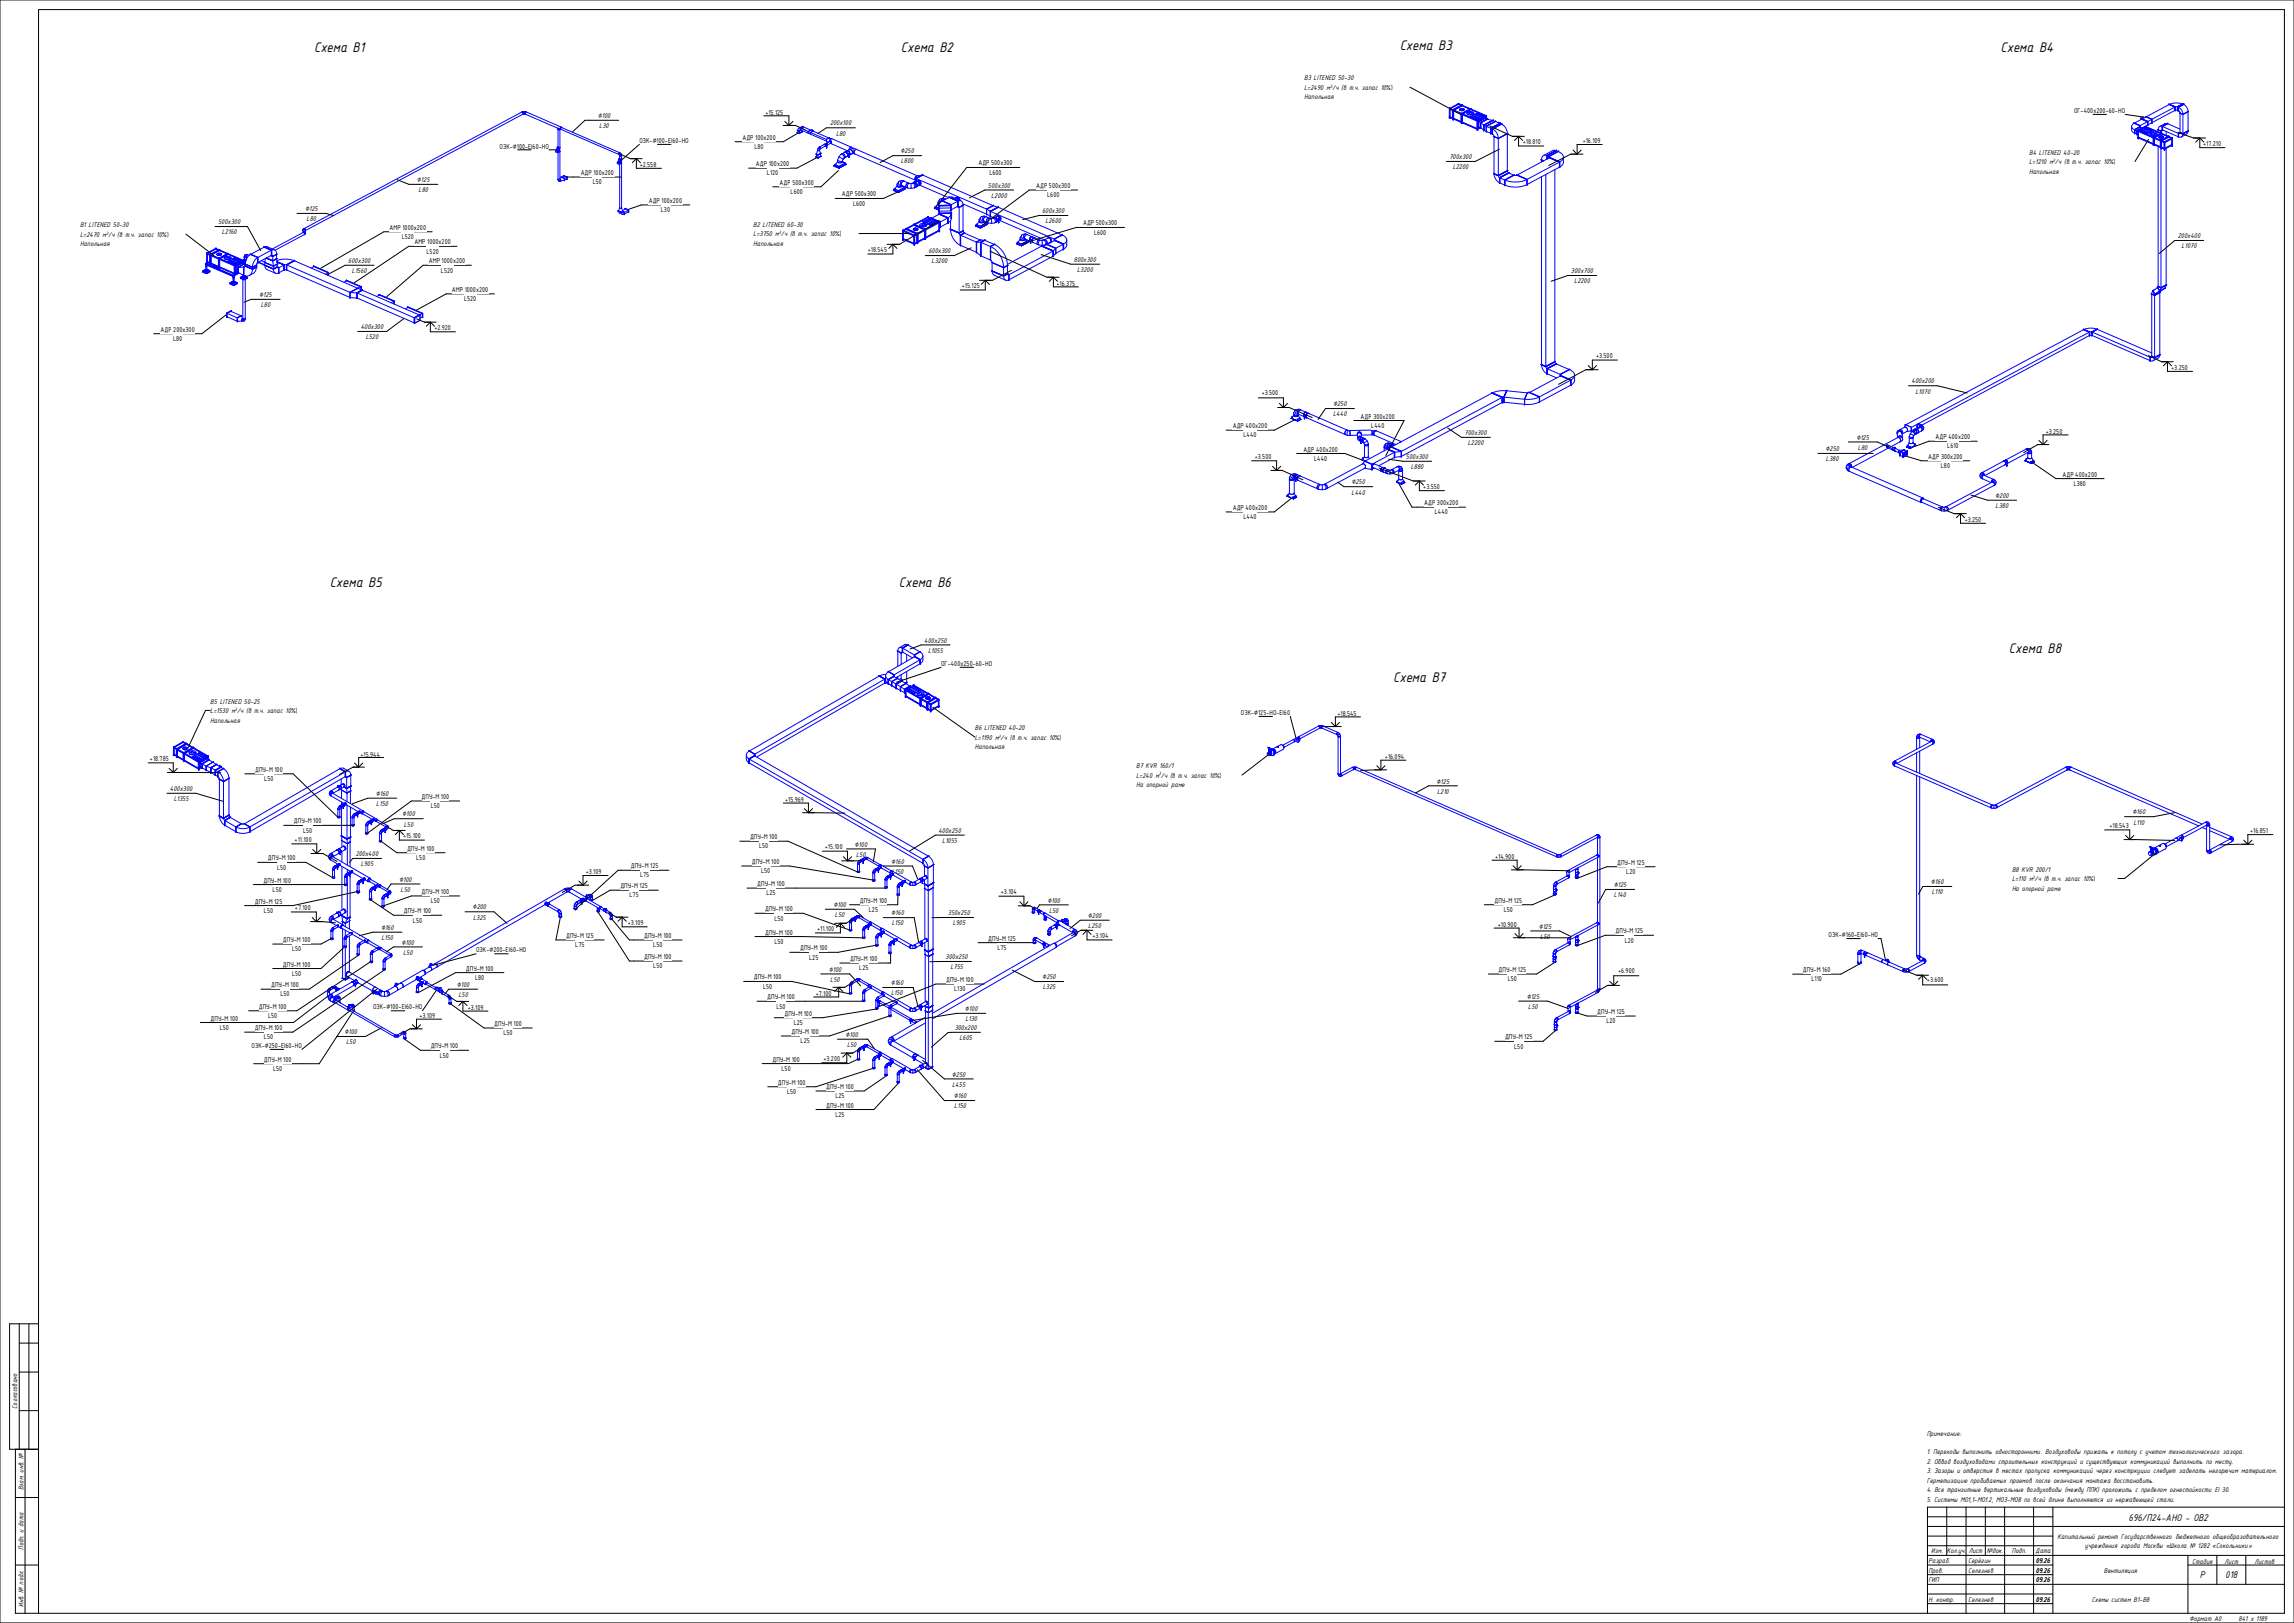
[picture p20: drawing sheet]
<svg xmlns="http://www.w3.org/2000/svg" width="1189mm" height="841mm" viewBox="0 0 1189 841" stroke-linecap="round" stroke-linejoin="round" font-family="sans-serif">
<defs><g id="words">
<g font-size="7.8">
<text x="163" y="27">Схема В1</text>
<text x="467" y="27">Схема В2</text>
<text x="725" y="26">Схема В3</text>
<text x="1037" y="27">Схема В4</text>
<text x="171" y="304">Схема В5</text>
<text x="466" y="304">Схема В6</text>
<text x="1041" y="338">Схема В8</text>
<text x="722" y="353">Схема В7</text>
</g>
<g font-size="5.5">
<text x="1103" y="788">696/П24-АНО - ОВ2</text>
<text x="1140" y="818">Р</text>
<text x="1153" y="818">018</text>
</g>
<g font-size="3.9">
<text x="676" y="42">В3 LITENED 50-30</text>
<text x="676" y="47">L=2490 м /ч (в т.ч. запас 10%)</text>
<text x="676" y="51">Напольная</text>
<text x="310" y="61">⌀100</text>
<text x="430" y="65">200x100</text>
<text x="311" y="66">L30</text>
<text x="433" y="70">L80</text>
<text x="467" y="79">⌀250</text>
<text x="751" y="82">700x300</text>
<text x="1052" y="80">В4 LITENED 40-20</text>
<text x="467" y="85">L800</text>
<text x="753" y="88">L2200</text>
<text x="1052" y="85">L=1210 м /ч (в т.ч. запас 10%)</text>
<text x="1052" y="90">Напольная</text>
<text x="216" y="94">⌀125</text>
<text x="217" y="100">L80</text>
<text x="512" y="97">500x300</text>
<text x="514" y="103">L2000</text>
<text x="158" y="109">⌀125</text>
<text x="540" y="110">600x300</text>
<text x="42" y="118">В1 LITENED 50-30</text>
<text x="113" y="116">500x300</text>
<text x="159" y="115">L80</text>
<text x="390" y="118">В2 LITENED 60-30</text>
<text x="542" y="116">L2600</text>
<text x="42" y="123">L=2470 м /ч (в т.ч. запас 10%)</text>
<text x="115" y="121">L2160</text>
<text x="390" y="122">L=3750 м /ч (в т.ч. запас 10%)</text>
<text x="1129" y="123">200x400</text>
<text x="42" y="128">Напольная</text>
<text x="390" y="127">Напольная</text>
<text x="481" y="131">600x300</text>
<text x="1131" y="129">L1070</text>
<text x="181" y="136">600x300</text>
<text x="483" y="137">L3200</text>
<text x="557" y="136">800x300</text>
<text x="182" y="142">L1560</text>
<text x="558" y="141">L3200</text>
<text x="814" y="142">300x700</text>
<text x="816" y="147">L2200</text>
<text x="134" y="154">⌀125</text>
<text x="135" y="159">L80</text>
<text x="187" y="171">400x300</text>
<text x="190" y="176">L520</text>
<text x="991" y="199">400x200</text>
<text x="993" y="204">L1070</text>
<text x="691" y="211">⌀250</text>
<text x="691" y="216">L440</text>
<text x="759" y="225">700x300</text>
<text x="962" y="228">⌀125</text>
<text x="761" y="231">L2200</text>
<text x="946" y="234">⌀250</text>
<text x="963" y="233">L80</text>
<text x="729" y="238">500x300</text>
<text x="946" y="239">L380</text>
<text x="731" y="243">L880</text>
<text x="701" y="251">⌀250</text>
<text x="701" y="256">L440</text>
<text x="1034" y="258">⌀200</text>
<text x="1034" y="263">L380</text>
<text x="479" y="333">400x250</text>
<text x="481" y="338">L1055</text>
<text x="109" y="365">В5 LITENED 50-25</text>
<text x="109" y="370">L=1530 м /ч (в т.ч. запас 10%)</text>
<text x="109" y="374">Напольная</text>
<text x="505" y="378">В6 LITENED 40-20</text>
<text x="505" y="383">L=1190 м /ч (в т.ч. запас 10%)</text>
<text x="505" y="388">Напольная</text>
<text x="589" y="398">В7 KVR 160/1</text>
<text x="589" y="403">L=240 м /ч (в т.ч. запас 10%)</text>
<text x="589" y="408">На опорной раме</text>
<text x="745" y="406">⌀125</text>
<text x="88" y="410">400x300</text>
<text x="195" y="412">⌀160</text>
<text x="745" y="411">L210</text>
<text x="90" y="415">L1355</text>
<text x="195" y="418">L150</text>
<text x="209" y="423">⌀100</text>
<text x="1105" y="422">⌀160</text>
<text x="209" y="428">L50</text>
<text x="486" y="432">400x250</text>
<text x="1106" y="427">L110</text>
<text x="488" y="437">L1055</text>
<text x="184" y="444">200x400</text>
<text x="443" y="439">⌀100</text>
<text x="444" y="444">L50</text>
<text x="187" y="449">L905</text>
<text x="462" y="448">⌀160</text>
<text x="462" y="453">L150</text>
<text x="1043" y="452">В8 KVR 200/1</text>
<text x="207" y="457">⌀100</text>
<text x="836" y="460">⌀125</text>
<text x="1001" y="458">⌀160</text>
<text x="1043" y="457">L=110 м /ч (в т.ч. запас 10%)</text>
<text x="1043" y="462">На опорной раме</text>
<text x="208" y="462">L50</text>
<text x="543" y="468">⌀100</text>
<text x="837" y="465">L140</text>
<text x="1001" y="463">L110</text>
<text x="245" y="471">⌀200</text>
<text x="432" y="470">⌀100</text>
<text x="544" y="473">L50</text>
<text x="245" y="477">L325</text>
<text x="433" y="475">L50</text>
<text x="462" y="474">⌀160</text>
<text x="462" y="480">L150</text>
<text x="491" y="474">350x250</text>
<text x="494" y="480">L905</text>
<text x="564" y="476">⌀200</text>
<text x="198" y="482">⌀160</text>
<text x="564" y="481">L250</text>
<text x="798" y="481">⌀125</text>
<text x="198" y="487">L150</text>
<text x="208" y="490">⌀100</text>
<text x="798" y="487">L50</text>
<text x="209" y="495">L50</text>
<text x="490" y="497">300x250</text>
<text x="430" y="504">⌀100</text>
<text x="493" y="502">L755</text>
<text x="430" y="509">L50</text>
<text x="540" y="507">⌀250</text>
<text x="237" y="511">⌀100</text>
<text x="462" y="511">⌀160</text>
<text x="462" y="516">L150</text>
<text x="540" y="513">L325</text>
<text x="238" y="517">L50</text>
<text x="791" y="518">⌀125</text>
<text x="500" y="524">⌀100</text>
<text x="792" y="523">L50</text>
<text x="495" y="534">300x200</text>
<text x="500" y="529">L130</text>
<text x="179" y="536">⌀100</text>
<text x="438" y="537">⌀100</text>
<text x="497" y="539">L605</text>
<text x="179" y="541">L50</text>
<text x="439" y="543">L50</text>
<text x="493" y="558">⌀250</text>
<text x="494" y="563">L455</text>
<text x="494" y="569">⌀160</text>
<text x="495" y="574">L150</text>
<text x="9" y="730" transform="rotate(-90 9 730)">Согласовано</text>
<text x="999" y="744">Примечание:</text>
<text x="999" y="754">1. Переходы выполнить односторонними. Воздуховоды прижать к потолу с учетом технологического зазора.</text>
<text x="999" y="759">2. Обвод воздуховодами строительных конструкций и существующих коммуникаций выполнить по месту.</text>
<text x="999" y="764">3. Зазоры и отверстия в местах пропуска коммуникаций через констркуции следует заделать негорючим материалом.</text>
<text x="12" y="772" transform="rotate(-90 12 772)">Взам. инв. №</text>
<text x="999" y="768">Герметизацию пробиваемых проемов после окончания монтажа восстановить.</text>
<text x="999" y="773">4. Все транзитные вертикальные воздуховоды (между ППК) проложить с пределом огнестойкости EI 30.</text>
<text x="999" y="778">5. Системы МО1,1-МО1.2, МО3-МО8 по всей длине выполняются из нержавеющей стали.</text>
<text x="1066" y="797">Капитальный ремонт Государственного бюджетного общеобразовательного</text>
<text x="12" y="803" transform="rotate(-90 12 803)">Подп. и дата</text>
<text x="1081" y="802">учреждения города Москвы «Школа № 1282 «Сокольники»</text>
<text x="1001" y="805">Изм.</text>
<text x="1009" y="805">Кол.уч.</text>
<text x="1021" y="805">Лист</text>
<text x="1030" y="805">№док.</text>
<text x="1043" y="805">Подп.</text>
<text x="1055" y="805">Дата</text>
<text x="1000" y="810">Разраб.</text>
<text x="1000" y="815">Пров.</text>
<text x="1020" y="810">Серёгин</text>
<text x="1020" y="815">Селезнев</text>
<text x="1055" y="810">09.26</text>
<text x="1055" y="815">09.26</text>
<text x="1090" y="815">Вентиляция</text>
<text x="1136" y="810">Стадия</text>
<text x="1153" y="810">Лист</text>
<text x="1169" y="810">Листов</text>
<text x="1000" y="820">ГИП</text>
<text x="1055" y="820">09.26</text>
<text x="12" y="833" transform="rotate(-90 12 833)">Инв. № подл.</text>
<text x="1000" y="830">Н. контр.</text>
<text x="1020" y="830">Селезнев</text>
<text x="1055" y="830">09.26</text>
<text x="1084" y="830">Схемы систем В1-В8</text>
<text x="1160" y="840">841 х 1189</text>
<text x="1135" y="840">Формат А0</text>
</g>
<g font-size="3.5">
<text x="397" y="59">+15.125</text>
<text x="1075" y="59">ОГ-400х200-60-НО</text>
<text x="259" y="77">ОЗК-⌀100-EI60-НО</text>
<text x="331" y="74">ОЗК-⌀100-EI60-НО</text>
<text x="385" y="72">АДР</text>
<text x="391" y="77">L80</text>
<text x="391" y="72">100x200</text>
<text x="789" y="75">+18.810</text>
<text x="820" y="74">+16.109</text>
<text x="1142" y="76">+17.210</text>
<text x="332" y="86">+2.558</text>
<text x="392" y="86">АДР</text>
<text x="398" y="86">100x200</text>
<text x="507" y="86">АДР</text>
<text x="514" y="86">500x300</text>
<text x="301" y="91">АДР</text>
<text x="307" y="95">L50</text>
<text x="308" y="91">100x200</text>
<text x="398" y="91">L120</text>
<text x="404" y="96">АДР</text>
<text x="411" y="96">500x300</text>
<text x="513" y="91">L600</text>
<text x="410" y="101">L600</text>
<text x="436" y="102">АДР</text>
<text x="443" y="102">500x300</text>
<text x="537" y="97">АДР</text>
<text x="544" y="97">500x300</text>
<text x="336" y="105">АДР</text>
<text x="343" y="105">100x200</text>
<text x="442" y="107">L600</text>
<text x="543" y="102">L600</text>
<text x="343" y="110">L30</text>
<text x="202" y="119">АМР</text>
<text x="209" y="119">1000x200</text>
<text x="561" y="117">АДР</text>
<text x="568" y="117">500x300</text>
<text x="208" y="124">L520</text>
<text x="567" y="122">L600</text>
<text x="215" y="127">АМР</text>
<text x="221" y="131">L520</text>
<text x="221" y="127">1000x200</text>
<text x="450" y="131">+18.545</text>
<text x="222" y="136">АМР</text>
<text x="229" y="136">1000x200</text>
<text x="229" y="141">L520</text>
<text x="499" y="149">+15.125</text>
<text x="548" y="148">+16.375</text>
<text x="234" y="151">АМР</text>
<text x="241" y="151">1000x200</text>
<text x="241" y="156">L520</text>
<text x="83" y="172">АДР</text>
<text x="90" y="172">200x300</text>
<text x="225" y="171">+2.920</text>
<text x="90" y="177">L80</text>
<text x="827" y="186">+3.500</text>
<text x="1125" y="192">+3.250</text>
<text x="654" y="205">+3.500</text>
<text x="639" y="222">АДР</text>
<text x="646" y="222">400x200</text>
<text x="705" y="217">АДР</text>
<text x="711" y="222">L440</text>
<text x="712" y="217">300x200</text>
<text x="645" y="227">L440</text>
<text x="1003" y="228">АДР</text>
<text x="1010" y="228">400x200</text>
<text x="1060" y="225">+3.250</text>
<text x="676" y="234">АДР</text>
<text x="682" y="234">400x200</text>
<text x="1009" y="232">L610</text>
<text x="650" y="238">+3.500</text>
<text x="681" y="239">L440</text>
<text x="1000" y="238">АДР</text>
<text x="1006" y="238">300x200</text>
<text x="1006" y="243">L80</text>
<text x="1069" y="247">АДР</text>
<text x="1075" y="252">L380</text>
<text x="1076" y="247">400x200</text>
<text x="738" y="253">+3.550</text>
<text x="738" y="262">АДР</text>
<text x="745" y="262">300x200</text>
<text x="639" y="264">АДР</text>
<text x="645" y="269">L440</text>
<text x="646" y="264">400x200</text>
<text x="744" y="267">L440</text>
<text x="1018" y="271">+3.250</text>
<text x="488" y="345">ОГ-400х250-60-НО</text>
<text x="643" y="371">ОЗК-⌀125-НО-EI60</text>
<text x="693" y="371">+18.545</text>
<text x="78" y="394">+18.785</text>
<text x="187" y="392">+15.944</text>
<text x="718" y="393">+16.094</text>
<text x="132" y="400">ДПУ</text>
<text x="138" y="400">-</text>
<text x="139" y="400">М</text>
<text x="142" y="400">100</text>
<text x="137" y="405">L50</text>
<text x="219" y="414">ДПУ</text>
<text x="223" y="419">L50</text>
<text x="224" y="414">-</text>
<text x="226" y="414">М</text>
<text x="229" y="414">100</text>
<text x="407" y="415">+15.969</text>
<text x="152" y="427">ДПУ</text>
<text x="157" y="431">L50</text>
<text x="158" y="427">-</text>
<text x="160" y="427">М</text>
<text x="162" y="427">100</text>
<text x="1093" y="429">+18.543</text>
<text x="1166" y="432">+16.851</text>
<text x="153" y="436">+11.100</text>
<text x="209" y="434">+15.100</text>
<text x="389" y="435">ДПУ-</text>
<text x="396" y="435">М</text>
<text x="399" y="435">100</text>
<text x="211" y="441">ДПУ</text>
<text x="217" y="441">-</text>
<text x="218" y="441">М</text>
<text x="221" y="441">100</text>
<text x="394" y="440">L50</text>
<text x="428" y="440">+15.100</text>
<text x="139" y="446">ДПУ</text>
<text x="144" y="446">-</text>
<text x="146" y="446">М</text>
<text x="149" y="446">100</text>
<text x="216" y="446">L50</text>
<text x="327" y="450">ДПУ</text>
<text x="333" y="450">-</text>
<text x="334" y="450">М</text>
<text x="337" y="450">125</text>
<text x="390" y="448">ДПУ-</text>
<text x="397" y="448">М</text>
<text x="400" y="448">100</text>
<text x="775" y="445">+14.900</text>
<text x="838" y="448">ДПУ-</text>
<text x="845" y="448">М</text>
<text x="848" y="448">125</text>
<text x="144" y="451">L50</text>
<text x="304" y="453">+3.109</text>
<text x="332" y="455">L75</text>
<text x="394" y="453">L50</text>
<text x="843" y="453">L20</text>
<text x="137" y="457">ДПУ</text>
<text x="142" y="457">-</text>
<text x="144" y="457">М</text>
<text x="147" y="457">100</text>
<text x="322" y="460">ДПУ-</text>
<text x="329" y="460">М</text>
<text x="332" y="460">125</text>
<text x="393" y="459">ДПУ</text>
<text x="398" y="459">-</text>
<text x="400" y="459">М</text>
<text x="403" y="459">100</text>
<text x="141" y="462">L50</text>
<text x="219" y="463">ДПУ</text>
<text x="224" y="463">-</text>
<text x="226" y="463">М</text>
<text x="229" y="463">100</text>
<text x="326" y="465">L75</text>
<text x="397" y="464">L25</text>
<text x="446" y="468">ДПУ</text>
<text x="451" y="468">-</text>
<text x="453" y="468">М</text>
<text x="456" y="468">100</text>
<text x="519" y="463">+3.104</text>
<text x="775" y="468">ДПУ-</text>
<text x="782" y="468">М</text>
<text x="785" y="468">125</text>
<text x="132" y="468">ДПУ</text>
<text x="137" y="473">L50</text>
<text x="138" y="468">-</text>
<text x="139" y="468">М</text>
<text x="142" y="468">125</text>
<text x="153" y="471">+7.100</text>
<text x="209" y="473">ДПУ</text>
<text x="215" y="473">-</text>
<text x="216" y="473">М</text>
<text x="219" y="473">100</text>
<text x="223" y="468">L50</text>
<text x="397" y="472">ДПУ-</text>
<text x="404" y="472">М</text>
<text x="407" y="472">100</text>
<text x="450" y="473">L25</text>
<text x="779" y="473">L50</text>
<text x="214" y="478">L50</text>
<text x="325" y="480">+3.109</text>
<text x="401" y="477">L50</text>
<text x="397" y="484">ДПУ-</text>
<text x="404" y="484">М</text>
<text x="407" y="484">100</text>
<text x="424" y="483">+11.100</text>
<text x="776" y="480">+10.900</text>
<text x="837" y="484">ДПУ-</text>
<text x="845" y="484">М</text>
<text x="847" y="484">125</text>
<text x="948" y="486">ОЗК-⌀160-EI60-НО</text>
<text x="147" y="488">ДПУ</text>
<text x="152" y="488">-</text>
<text x="154" y="488">М</text>
<text x="157" y="488">100</text>
<text x="293" y="486">ДПУ</text>
<text x="298" y="491">L75</text>
<text x="299" y="486">-</text>
<text x="301" y="486">М</text>
<text x="303" y="486">125</text>
<text x="334" y="486">ДПУ</text>
<text x="339" y="491">L50</text>
<text x="339" y="486">-</text>
<text x="341" y="486">М</text>
<text x="344" y="486">100</text>
<text x="401" y="489">L50</text>
<text x="512" y="487">ДПУ</text>
<text x="518" y="487">-М</text>
<text x="522" y="487">125</text>
<text x="566" y="486">+3.104</text>
<text x="842" y="488">L20</text>
<text x="151" y="493">L50</text>
<text x="247" y="494">ОЗК-⌀200-EI60-НО</text>
<text x="334" y="497">ДПУ</text>
<text x="339" y="497">-</text>
<text x="341" y="497">М</text>
<text x="344" y="497">100</text>
<text x="415" y="492">ДПУ</text>
<text x="419" y="497">L25</text>
<text x="420" y="492">-М</text>
<text x="425" y="492">100</text>
<text x="517" y="492">L75</text>
<text x="147" y="501">ДПУ</text>
<text x="152" y="501">-</text>
<text x="154" y="501">М</text>
<text x="157" y="501">100</text>
<text x="241" y="503">ДПУ-</text>
<text x="249" y="503">М</text>
<text x="251" y="503">100</text>
<text x="339" y="502">L50</text>
<text x="441" y="498">ДПУ</text>
<text x="445" y="503">L25</text>
<text x="446" y="498">-</text>
<text x="448" y="498">М</text>
<text x="451" y="498">100</text>
<text x="777" y="504">ДПУ</text>
<text x="782" y="504">-</text>
<text x="784" y="504">М</text>
<text x="787" y="504">125</text>
<text x="934" y="504">ДПУ-</text>
<text x="942" y="504">М</text>
<text x="944" y="504">160</text>
<text x="151" y="506">L50</text>
<text x="246" y="508">L80</text>
<text x="391" y="508">ДПУ</text>
<text x="396" y="508">-</text>
<text x="398" y="508">М</text>
<text x="401" y="508">100</text>
<text x="490" y="509">ДПУ</text>
<text x="496" y="509">-М</text>
<text x="500" y="509">100</text>
<text x="782" y="509">L50</text>
<text x="839" y="504">+6.900</text>
<text x="939" y="509">L110</text>
<text x="999" y="509">+3.600</text>
<text x="141" y="512">ДПУ</text>
<text x="146" y="512">-</text>
<text x="148" y="512">М</text>
<text x="151" y="512">100</text>
<text x="396" y="512">L50</text>
<text x="495" y="514">L130</text>
<text x="145" y="516">L50</text>
<text x="398" y="518">ДПУ</text>
<text x="403" y="518">-</text>
<text x="405" y="518">М</text>
<text x="408" y="518">100</text>
<text x="423" y="516">+7.100</text>
<text x="134" y="523">ДПУ</text>
<text x="139" y="528">L50</text>
<text x="140" y="523">-</text>
<text x="141" y="523">М</text>
<text x="144" y="523">100</text>
<text x="193" y="523">ОЗК-⌀100-EI60-НО</text>
<text x="217" y="528">+3.109</text>
<text x="243" y="523">+3.109</text>
<text x="402" y="523">L50</text>
<text x="407" y="526">ДПУ</text>
<text x="412" y="526">-</text>
<text x="414" y="526">М</text>
<text x="417" y="526">100</text>
<text x="828" y="526">ДПУ</text>
<text x="834" y="526">-</text>
<text x="835" y="526">М</text>
<text x="838" y="526">125</text>
<text x="109" y="529">ДПУ</text>
<text x="114" y="534">L50</text>
<text x="115" y="529">-</text>
<text x="116" y="529">М</text>
<text x="119" y="529">100</text>
<text x="132" y="534">ДПУ</text>
<text x="138" y="534">-</text>
<text x="139" y="534">М</text>
<text x="142" y="534">100</text>
<text x="256" y="532">ДПУ</text>
<text x="262" y="532">-</text>
<text x="263" y="532">М</text>
<text x="266" y="532">100</text>
<text x="411" y="531">L25</text>
<text x="833" y="530">L20</text>
<text x="137" y="539">L50</text>
<text x="261" y="536">L50</text>
<text x="410" y="536">ДПУ</text>
<text x="416" y="536">-</text>
<text x="417" y="536">М</text>
<text x="420" y="536">100</text>
<text x="780" y="539">ДПУ-</text>
<text x="787" y="539">М</text>
<text x="790" y="539">125</text>
<text x="130" y="543">ОЗК-⌀250-EI60-НО</text>
<text x="223" y="543">ДПУ</text>
<text x="229" y="543">-</text>
<text x="230" y="543">М</text>
<text x="233" y="543">100</text>
<text x="415" y="541">L25</text>
<text x="785" y="543">L50</text>
<text x="137" y="550">ДПУ</text>
<text x="142" y="550">-</text>
<text x="144" y="550">М</text>
<text x="147" y="550">100</text>
<text x="228" y="548">L50</text>
<text x="400" y="550">ДПУ-</text>
<text x="408" y="550">М</text>
<text x="410" y="550">100</text>
<text x="427" y="550">+3.200</text>
<text x="142" y="555">L50</text>
<text x="405" y="555">L50</text>
<text x="403" y="562">ДПУ</text>
<text x="409" y="562">-</text>
<text x="410" y="562">М</text>
<text x="413" y="562">100</text>
<text x="408" y="567">L50</text>
<text x="428" y="564">ДПУ</text>
<text x="433" y="569">L25</text>
<text x="434" y="564">-</text>
<text x="435" y="564">М</text>
<text x="438" y="564">100</text>
<text x="428" y="574">ДПУ</text>
<text x="434" y="574">-</text>
<text x="435" y="574">М</text>
<text x="438" y="574">100</text>
<text x="433" y="579">L25</text>
</g>
<g font-size="2.6">
<text x="689" y="45">3</text>
<text x="1064" y="84">3</text>
<text x="55" y="122">3</text>
<text x="404" y="121">3</text>
<text x="122" y="368">3</text>
<text x="518" y="382">3</text>
<text x="601" y="402">3</text>
<text x="1054" y="455">3</text>
</g>
</g></defs>
<g fill="none" stroke="#00f" stroke-width=".52">
<path d="M270 58l-113 61M271 58v1M271 58h-1M271 59l-113 61v-1v-1M272 58h-1M272 58h.1M272 58v1M272 59h-1M272 59l19 8M272 58l19 8M273 58h-1v1M751 56l15 7"/>
<path d="M751 56v5M751 56h.1M751 56h1M752 57h1v4h-1zM753 57h.1M753 57v5M753 57l4 2M756 54l15 6M756 54h.1M756 54l-4 2 6 3M756 54l1 1-4 2M756 54l-5 2"/>
<path d="M757 57h.1M757 56h2a1.1 1.1 0 0 1-1 2 1 1 0 0 1-1-1zM757 56v1M757 56l1 1h1M757 56l2 1M757 56h.1M757 56h1M757 59h1M757 59l1 5M758 59v5M758 54h.1M758 54l4 2"/>
<path d="M758 54l-5 3M758 59h.1M758 55h.1M758 54v1M758 55l-5 2M758 56h-1v1M758 56l1 1h-2M758 56l1 1M759 57h.1M759 57h-2M760 59l2 1 2-1M761 58h2a.9 .9 0 0 1 1 0 .9 .9 0 0 1 0 1h-2a.9 .9 0 0 1-1 0 .9 .9 0 0 1 0-1z"/>
<path d="M762 58v1M762 58l-1 1h1h2M762 58h.1M762 56h.1M762 56l-5 3M762 56v1M762 57l-4 2 8 3M762 57l8 3-4 2v5l-8-4M762 58l2 1M762 59h2M763 56h.1M763 56l-5 3"/>
<path d="M763 56v1M763 60l4 1M763 60h.1M764 59l4 2M764 59h.1M765 59l4 1M765 59h.1M770 60h.1M1124 54h.1M1124 54l4 1M1127 57h1M1128 55l-13 7"/>
<path d="M1128 57h.1M1128 55v2M1129 55h-1M1129 57h-1M1129 55v1M1129 55v2M1129 57h.1M1129 58h.1M1129 56v2M1129 56h.1M1129 57l1 2M1129 56l2 1v2h-1"/>
<path d="M1129 57v1M1130 59h.1M1130 59h1M1130 58v1M1130 59v10h1l3-1M1131 54l-3-1-3 1M1131 59v10M1132 54h.1M1132 54l-3 1M1132 54l-3 1v2M1132 54l1 2 1 2M1132 54l-3 2"/>
<path d="M1134 58h.1M1134 58v10M1134 58l-3 1M288 78v1h1M288 78h1M289 77v1M289 78h.1M289 78h-1M289 78v1M289 76v1M289 76h1M289 76h.1"/>
<path d="M289 77h.1M289 77l1 1M289 66v11M289 79v14M289 67h1v26M289 67h.1M290 67h.1M290 79h.1M290 78h.1M290 78h-1M290 77v-1zM290 76v3h-1"/>
<path d="M290 76h.1M290 67h1M291 66h-1M291 66l-1 1M291 67h.1M291 67l30 13M291 66h.1M291 66v1M291 66l30 13M321 79v1M321 79h.1M321 79l1 1"/>
<path d="M322 80h-1M322 80h.1M413 69h1M413 68h.1M413 68h1M414 68l-1 1M414 67l-1 1M414 68v1M414 69h.1M415 67l-1 1M415 66l-1 1-1 2M415 66h.1"/>
<path d="M415 66v2M415 68h.1M415 66l13 6M415 66v1l13 6M416 68h.1M416 68l-2 1M416 66h-2M416 66h-1M416 66l14 6M416 65h.1M416 65l-1 1M416 65v1"/>
<path d="M420 67l-1 1v1M421 68h.1M421 67v1M421 67h.1M421 68l-1 1v1M423 80h1M423 80h.1M423 80v1M424 78l-1 2M424 78h.1M424 78h1M424 77v1"/>
<path d="M424 77h1M424 76l1 1M424 76v1M425 76v1M425 78h-1M425 78h.1M425 78v1M425 77h.1M425 77v1M425 79h1M425 80v1M426 79h.1"/>
<path d="M426 79l-2 1M427 75h1M427 75h.1M428 75h.1M428 76h.1M428 75v1M428 75l-3 2M428 74l1 1M428 74h.1M428 73h.1M428 72v1M428 74l1 1z"/>
<path d="M428 73l1 1M428 77h.1M428 75v2M428 75h1M429 75h.1M429 75h-1M429 77h-1M429 75v2M429 75l-1 1M430 72h1h-1v1M430 73h.1M430 71h.1"/>
<path d="M430 71l-2 1M430 71v1M430 73l1 1M430 72h.1M430 74l9 4M431 73h.1M431 73l-7 3M431 74h.1M431 74l-2 1M431 72l45 19M436 80h1l1 1-1 2M438 79a1.3 1.3 0 0 1 1 1"/>
<path d="M438 79h.1M438 79h1M439 79h.1M439 78h.1M439 78l1 1M439 79v1M439 80h.1M440 80h.1M440 80v1M440 79h.1M440 80v2M440 79v1"/>
<path d="M440 78h2v2M440 79l1 1M440 79h1M441 80h.1M441 80h-1M441 76v1l-1 1M442 79v-1a.8 .8 0 0 0 0-1 .8 .8 0 0 0-1 0l-5 3-1 1M442 79l32 14M442 79l-5 3a1.4 1.4 0 0 0-1-2M444 77l-1 1v2M751 61h.1M751 61h2"/>
<path d="M751 61h1M752 61h.1M752 61h-1M753 61v1M753 61l4 2M753 61h.1M753 62h.1M757 63h1M758 64l8 3M758 63v1M758 64h.1M758 63h.1"/>
<path d="M762 60h.1M762 60l4 2M766 63l-8-4v4M766 67v1M766 67h.1M766 62h.1M766 62v6M766 62v1M766 62v5l1-1M766 63v3M766 63l2 1M766 66h.1"/>
<path d="M766 63h.1M767 66h-1M767 66l-1 1M767 61h.1M768 64v2M768 66l1 1M768 64l1 1M768 66h.1M768 61h.1M769 65l5 2M769 65v3M769 68h.1"/>
<path d="M769 60h.1M770 61l-3 2v3M770 61l1 1M770 61h.1M770 61l-4 2M770 61v-1l-4 3M770 68h.1M771 60l-5 3M771 60v2M771 68h-1M771 62h.1M771 62l-4 1 1 3"/>
<path d="M773 69h.1M774 70h.1M774 67v3M774 62h-3l-3 2M774 70v1v19M774 67a6 6 0 0 1 3 5M774 62h.1M774 62l-5 3M774 71l3 1M774 71h.1M775 63l-5 3M775 63h.1"/>
<path d="M775 63l-5 2v3M776 64h2M777 72v19M777 64l-3-2-5 3v3l5 1M778 64h.1M778 64l-5 2v3M778 64l-5 3M778 64a6 6 0 0 1 3 5l-4 3M778 64l-4 3M781 69h1M781 69v19M782 69h.1"/>
<path d="M782 69l-5 3M806 78h-1l-5 3M807 78h1M807 78h.1M807 78l-5 2M808 79a2.7 2.7 0 0 1 2 2 2.7 2.7 0 0 1-2 3M808 79l-5 2M808 78h.1M808 78v1M808 78l-5 3M1105 66v2l1 1M1106 64l3 1"/>
<path d="M1106 64h.1M1106 64a1.7 1.7 0 0 0-1 2 1.7 1.7 0 0 0 1 1M1106 67h.1M1106 67v2M1106 69h.1M1107 67l1 1M1107 67v2l1 1M1107 69h-1M1108 68v2M1108 68h.1M1108 70h.1M1108 71l14 6"/>
<path d="M1108 71v1M1108 71l8 3M1108 71h.1M1108 68l14 6M1108 72h.1M1108 71v-3l8 3M1108 68v4M1109 68l4 1M1109 68h.1M1109 65v1M1109 65h.1M1109 66h.1"/>
<path d="M1109 66l-3 1M1110 61v1M1110 61l1 1M1110 62h.1M1110 62l3 1M1110 67l4 2M1110 67h.1M1110 66h-1l-2 1M1110 66h.1M1111 66h.1M1111 66h-1M1111 67l4 1"/>
<path d="M1111 67h.1M1112 61h-1h-1M1112 66l14 5M1112 66h.1M1112 66l4 2M1112 60v1M1112 60l3 2M1112 60h.1M1112 66l-3 2 11 5M1112 66l8 3M1112 66l8 3-4 2 5-2-5 2M1112 66l-3 2"/>
<path d="M1112 61l3 1v2M1112 61l-2 1M1112 66l-4 2M1112 61l12-7 3 1v2l-19 11M1113 66h-1M1113 69h.1M1113 65h.1M1113 63l-3-1-4 2M1113 63v2M1113 63h.1M1114 69h.1M1114 69l2 1 2-1"/>
<path d="M1115 69l2-1a.9 .9 0 0 1 1 1 .9 .9 0 0 1 0 1h-2a.9 .9 0 0 1-1 0 .9 .9 0 0 1 0-1zM1115 69l1-1 1 1-1 1zM1115 64h.1M1115 68h.1M1115 62l-6 3M1115 62v2M1116 68h.1M1116 75h.1M1116 71v3M1116 71h.1M1116 68v1M1116 71v4"/>
<path d="M1116 75h1M1117 72l3 1M1117 75l3 1M1117 75h-1M1117 71v4M1117 75h.1M1118 67l2 1M1118 67h.1M1119 76v72l1 1M1119 67v1M1119 67h-1M1119 71h.1"/>
<path d="M1119 71l1-1 1 1zM1119 71h2M1120 73v4M1120 73h.1M1120 76h.1M1120 69h.1M1120 68v1l4 2-4 2M1120 76v73M1120 71h-1M1120 73l2 1v3l-2-1zM1120 77h.1M1120 71h1"/>
<path d="M1121 73h1v5M1121 66a1.5 1.5 0 0 0-2 1l1 1 1-1M1121 65v3M1121 65h.1M1121 68h.1M1121 66l8 3h1M1121 67l8 4M1121 71h-2M1121 71h.1M1121 67v1M1121 67l-1 1M1122 77v1"/>
<path d="M1122 74h.1M1122 77h.1M1122 64l-3 2M1123 68v2M1123 77v71M1123 64h-1M1124 71l-4-2-3 2M1124 64l-3 2M1124 64l6 3M1124 64h.1M1124 64l-3 1M1124 71h.1"/>
<path d="M1124 71l1 1-3 2M1124 71l-4 2M1124 71l-3 2M1126 76h.1M1126 72v3M1126 75l-4 2v-3l4-2v4M1126 71v1M1126 71l-4 3M1126 72h.1M1126 72v4M1126 75h.1M1126 75l-4 2"/>
<path d="M1129 69v2M1129 71h.1M1129 69h.1M1130 69h.1M1130 69h1M1130 69h-1M1130 68v1M1131 69a1.5 1.5 0 0 1-2 2M1133 70l-2 1M1134 68l-1 2M1134 68h.1M1134 68l-3 1"/>
<path d="M289 93h1M289 93l1 1M290 94h.1M290 93h.1M290 93h-1M290 93v1M290 93l1 1h-1M290 93l1 1M291 94h-1M291 92h.1M291 92h2M291 92l-1 1"/>
<path d="M292 91l2 1M292 91l-1 1M292 91h.1M292 93l1 1M292 93l-1 1M293 92v2M293 94h.1M293 92h1M293 93h1M294 92h-1M294 92v1M294 93h-1"/>
<path d="M294 93h.1M294 92h.1M320 84v1h1M321 84h-1M321 83v1M321 80h.1M321 84v1M321 82v1M321 82h1M321 82h.1M321 83h.1M321 84h.1"/>
<path d="M321 80v1M321 83l1 1M321 81v2M321 85v23M322 85h.1M322 84h.1M322 84h-1h-1M322 83v-1zM322 82h.1M322 82v3h-1M322 80l-1 1M322 81h-1"/>
<path d="M322 80v28M423 81h.1M423 81l1 1M424 82h.1M424 80v2M425 81h1M425 81l-1 1M426 81l-2 1M426 81h-1M426 81h.1M432 86l3 1M432 86h.1"/>
<path d="M433 86l2 1M433 86h-1M433 85l2 1M433 85v1M433 86h.1M433 85h.1M434 83v1M434 84h.1M434 84l-1 1M434 83l1 1 2-1M434 84h1M435 81l-1 2"/>
<path d="M435 81l2 2M435 86v1M435 87h.1M435 84h.1M436 84h.1M437 84h-2M437 84h.1M437 84l1 1M437 83v1M437 84h1M437 83h.1M438 84l-3 2"/>
<path d="M438 84v1M438 85l-3 2M438 85h.1M439 85h-1M439 85h.1M439 85l-4 2M439 81h.1M439 80v1M440 82h.1M440 81v1M463 99h.1M463 99l3 1"/>
<path d="M463 98v1M463 98l3 1M464 98h-1M465 96h.1M465 96v1M465 96l-1 2M465 97h.1M465 95a1.3 1.3 0 0 0 1 2 1.3 1.3 0 0 0 1-1M466 99v1M466 100h.1M466 97h.1M466 94l-1 1"/>
<path d="M467 97h-1M467 97h.1M467 96l4 1M467 94v1v1M467 94h1M467 97h-2M467 96l2 1M467 96v1M467 96h.1M467 94h-1a1.3 1.3 0 0 0 0 2 1.3 1.3 0 0 0 1 0M468 97h1M468 94l3 1"/>
<path d="M469 94l-2 1 1 1M469 98l-3 2M469 97v1M469 97l-3 2M469 98h.1M471 97l1 1M471 95l-1 1v1M471 95h1M471 95l-1 1 1 1M472 95h1l1 2-2 1M472 95h.1M472 95v3"/>
<path d="M473 95h2l-1 2M474 95h1M474 95h.1M474 95h1v1M474 94h.1M474 94v1M474 93h.1M474 92v1M474 93l1 1M475 92h-1M475 92v2M475 92h.1"/>
<path d="M475 95h.1M475 91v1M475 91l-1 2M475 94a1.3 1.3 0 0 1 2 1M475 94h.1M475 91h.1M475 97h.1M475 95v1M475 96v1M475 96h.1M476 94h1v2M476 94h.1"/>
<path d="M476 93l1 1v2M476 93l-3 2M476 96h.1M476 94v1M476 95h.1M476 95h1M477 95h.1M477 95v1M477 95l-1 1M477 96l15 6M477 96h.1M477 96l-3 1"/>
<path d="M478 91h-3M478 90h.1M478 90v1M478 90l-3 2M774 90l3 1M774 90h.1M774 90l1 3 2 2M777 91v1M777 92h.1M777 92v3M777 95h.1M778 95h-1"/>
<path d="M780 96h.1M780 93v3M781 88l-4 3M781 88h1M781 89l1 1M782 88l-5 3M782 88h.1M782 90l3 1M782 89h.1M782 89l-5 3M782 89v1M785 91h.1"/>
<path d="M785 91l-5 2M786 91h.1M786 91l6 2M791 96h1M791 93l-5-2h-1l-5 2v3M791 93v3l-6 1h-3l-5-2v-3l3 1M791 93l-6 1-5-1M792 93v3M792 96h.1M792 93h.1M799 83h.1M799 83h1"/>
<path d="M799 83v1M799 92v97M801 90v100M802 81a2 2 0 0 0-2 0 2 2 0 0 0-1 2h1M802 80v2M802 80l1 1M802 81v1M803 81v1M803 81l5 3M806 88v99l-5 3M808 87h.1M808 84l-5-2-17 9"/>
<path d="M808 84l-16 9M808 84v3M808 84h.1M810 81v4l-1 1-17 10M158 119l-1 1M320 109l2 1M320 109h.1M321 109h-1M321 108h.1M321 108v2l2 1M322 108h.1M322 110h.1"/>
<path d="M322 108h-1M322 108l1 2M323 109v1M323 110h-1M323 110h.1M323 111h1M324 110h-1v1l-1-1M324 110v1M324 111h.1M324 108l-1 1M324 108l2 1M324 108h.1"/>
<path d="M325 109h1M325 110h1M326 109v1M326 110l-2 1M326 109l-2 1M326 110h.1M326 109h.1M468 120v5M468 120l6 2M468 120h.1M468 120v4M468 119v1"/>
<path d="M469 119l7 2M470 119h-2l6 3M470 119l5 2-1 1M470 118v1M470 118l6 3-1 5M473 116l6 3M473 119h.1M473 119h2M473 116l-3 3M473 116h.1M473 116l7 3M474 118h1a1 1 0 0 1 0 2 1.1 1.1 0 0 1-2-1z"/>
<path d="M474 116l-4 2M474 116h.1M474 118v1h1M474 118h1v1M474 118v1M474 116l6 3v4l7-4M474 116l7-3 5 2-11 6M474 118h.1M474 118l2 1h-2zM474 118l2 1M476 119h-2M476 119h-1"/>
<path d="M476 119h.1M477 117l2 1 1-1M477 116h2a.9 .9 0 0 1 1 0 .9 .9 0 0 1 0 1h-2a.9 .9 0 0 1-1 0 .9 .9 0 0 1 0-1zM478 117v-1l2 1h-2zM478 115h.1M478 115h1M478 116h.1M479 115h.1M479 119h.1M479 119l1 5M479 119h1M479 115l1 1"/>
<path d="M479 119l-3 2M479 119v5M480 116h.1M480 119l7-4v5M481 116h.1M481 112v1M481 112l6 3M481 112h.1M481 112l-7 4M481 112l-13 8M482 116h.1M482 116v1"/>
<path d="M482 113l-3 2M482 113l-4 2M482 113h.1M482 117h.1M483 113h.1M483 113l4 2M483 114l-4 1M483 114l-3 2M483 114h.1M484 114l-3 2M484 114v1M484 108l2 1"/>
<path d="M484 108h.1M485 107v1l1 1M485 107l1 1M485 108h-1M485 115h.1M485 115l-3 1M485 115l-3 2M485 107h.1M486 105v1M486 106h.1M486 106l-1 1M486 104l1 2"/>
<path d="M486 106h1M486 106v3M486 109h.1M487 107v1M487 115h.1M487 109h-1M487 111h.1M487 111l4 2M487 116v3M487 108v3M487 120h.1M487 119l-7 4"/>
<path d="M487 115l-13 7-6-2M487 115v5M487 103l-1 2M487 119h.1M487 118h.1M487 115v3M488 103l-1 1v1M488 104l5 2M488 104h.1M488 104l-1 2v5l6-1M489 103h-2M490 103h-1l-1 1"/>
<path d="M491 116h.1M491 113l-4 2M491 113l-4-2-4 2M491 113v3l-4 2M491 113h.1M491 113v3M492 102l5 2M492 102h.1M492 102l-3 2 1-1M492 119l5 2M492 119h.1M493 107v1h-6"/>
<path d="M493 114v5M493 119h-1M493 119v1a10 10 0 0 0 5 7M493 106h.1M493 106v3M493 106h-7M493 109h.1M493 110v-1h-6v1M493 113v1l-2 1M493 111v1l-2 1M493 113h.1M493 111h-6"/>
<path d="M493 110h.1M493 110v3v-2M494 102l4 2M494 102h-2M495 103h.1M495 103h1M496 103h.1M496 102l1 1v1M496 102l1 1 1 1M496 107l1 1M496 102l-1 1M496 107h1"/>
<path d="M496 103h1M496 104v3l-3 2M497 107h.1M497 104a1.8 1.8 0 0 1 2 0 1.8 1.8 0 0 1 0 2v14M497 104l-4 2M497 104v3M497 108v13M498 104h.1M499 106l12 5M499 106h.1M499 120l1 1M499 120l-2 1"/>
<path d="M499 120h.1M499 106l-2 2M506 117l2 1M506 117h.1M506 116l2 1M506 116v1M507 116h-1M507 114v1M507 115h1M507 115l-1 1M508 115h.1M508 117v1"/>
<path d="M508 118h.1M508 113v1a1.3 1.3 0 0 0 0 1 1.3 1.3 0 0 0 2 0M509 115h.1M509 112a1.3 1.3 0 0 0-1 2 1.3 1.3 0 0 0 2 1M510 114l2 2M510 115h-2M510 115h.1M510 115l1 1M510 112h-1M511 112l-1 1v2M511 108v3M511 111h.1"/>
<path d="M511 116h.1M511 116l-3 1M512 111l1 1M512 111h-1M512 116l-4 2-2-1M512 116h.1M512 116l-4 2M513 113l-2 1 1 1M513 113h1M513 113l-1 2 2 1M513 113l-3-1a1.3 1.3 0 0 0-1 1 1.3 1.3 0 0 0 1 2M513 109v3"/>
<path d="M513 112h.1M513 109h.1M513 110v2l2 1M513 110l4-3 33 15M513 110l33 14M514 112h-1M514 113h1l1 2-2 1M514 113v3M515 107l-37-16-3 2 36 15M515 106h.1M515 113l1 1v1M515 106l-4 2"/>
<path d="M515 106v1M515 113a1.3 1.3 0 0 1 2 1M516 113h-1M516 113h1M516 113h.1M517 112l1 1M517 112h.1M517 113v1M517 113h.1M517 115h.1M517 114h.1M517 112l1 1v1"/>
<path d="M517 114v1M517 112h1M517 107h-2l-3 1 1 1M517 112h2l-1 2M517 112l-2 1M518 107h.1M518 107l-5 2M518 112v1M518 113h.1M518 113v2M518 115h.1M518 114l23 10"/>
<path d="M518 114h.1M518 113v1M518 113l-1 1M519 114l-3 1M106 140l-1 1 2 1M106 137l15 7M106 137l15 6M106 137h.1M107 140h.1M107 140h-1M107 140l-2 1h1M107 136v1"/>
<path d="M107 137h.1M107 136h.1M107 138v2M107 138h.1M107 137v1M107 140v1M107 140l-1 1M107 137v4M107 131l15 7M107 140l1 1M107 137l14 6M107 131v5"/>
<path d="M107 131h.1M107 138v3M107 136l2 1M107 140h2M107 140h1M107 132h2v4h-2zM108 136h-1M108 136l-1 1M108 140h.1M109 136v1M109 132h.1M109 136h.1"/>
<path d="M109 132v5M109 137l4 1M109 137h.1M109 133l4 1M109 136l4 2M109 133v4M110 138h1M110 138h.1M111 138l1 1M111 137l-1 1M111 137v1h1h-1M111 138h.1"/>
<path d="M112 129h.1M112 129l14 6M112 129l-4 2 6 3M112 129l1 1-4 2 5-3M112 129l-4 2M112 138h-1M112 129l-5 2M112 139h1M112 138v1M112 132h.1M112 132h1M112 139h.1"/>
<path d="M113 139h.1M113 139h-1M113 131v1M113 131v1h2M113 131l2 1M113 131h1M113 138v1M113 138h1M113 129l5 2M113 134h.1M114 129h-1M114 129v1"/>
<path d="M114 134l8 4M114 134v5M114 139l7 3M114 139h.1M114 130h.1M114 134v4M114 129h.1M114 129l-5 3M114 131h-1v1M114 131v1h-1M114 131l1 1M114 131l1 1h-2"/>
<path d="M115 132h.1M115 132h-1M115 132h-2M116 134h1M116 133h2a.9 .9 0 0 1 1 0 .9 .9 0 0 1 1 1l-2 1a.9 .9 0 0 1-1-1 .9 .9 0 0 1-1-1zM118 133v1M118 133l-1 1h1h2h-2M118 133h.1M118 131h.1M118 131l-5 3 1 5M118 135h.1M118 135l4 2"/>
<path d="M118 132h.1M118 132l-4 2 8 4M118 132l8 3M118 132l-4 2M118 134h1M118 131l-5 3M118 131v1M119 135h.1M119 135l4 1M119 135l4 2M120 134h-1h-2M120 134l4 2"/>
<path d="M120 134h.1M121 134l4 1M121 134h.1M121 137v5l-7-4M122 137v6l-1-1M122 137h.1M122 138h.1M122 138v3M122 138l1 1M123 136v1M123 136h.1M123 139v3"/>
<path d="M124 139v2M124 136h.1M125 135h.1M126 136h.1M126 136l5 3M126 136l-4 2M126 135l-4 2M126 136v-1l-4 3v4l1-1M126 135h.1M126 138v6M126 138l-3 1M126 138h.1"/>
<path d="M126 135h1M126 136h1M126 135v2M126 135l-4 3M126 135l1 1M127 133h1M127 134h1M127 134l1 1M127 134l-1 1M127 137h.1M127 138l4 2M127 138h.1"/>
<path d="M127 132v2M127 138h-1M127 137l-4 2M127 132v1h1M127 138h-1l1 7M127 136v1M127 136h-1M127 137v1l4 1 2-1v-1M127 136h.1M127 132h.1M128 134h.1M128 132v1"/>
<path d="M128 132h1M128 133h.1M128 133v1M128 132h-1M130 132h.1M130 132l4 1M131 140a3 3 0 0 1-1 3 3 3 0 0 1-4 0M131 139v1M133 139l-1 2-3 2M133 138h.1M133 137h.1M133 137l-2 2"/>
<path d="M133 138l-2 2M133 136h1M134 133l-4-1-2 2-1 3M134 136l-1 1M134 133l-2 2-1 3 2-1M134 133h.1M134 133v3M134 136h.1M134 136l8 4M134 136l3 1M135 135l2 1M137 128l4 2"/>
<path d="M137 128h.1M137 136h.1M137 137h.1M137 136l5 2M137 138l1 2 5 2M138 134l-1 3 5 2 2-1M138 134l3 1M139 128l3 1M139 128h-2M140 132l1 1M141 132v1M141 130v2l-7 4"/>
<path d="M141 130l-4-2-7 4M141 130l-7 3M141 130a1.8 1.8 0 0 1 2 0 1.8 1.8 0 0 1 0 2M141 130h.1M141 133h.1M141 130v3M141 133v2M141 135l1 3M142 138v2M143 132h1M143 132l-2 1v-1M143 134h1"/>
<path d="M143 132v2l-2 1M143 134l1 3M144 135l4-1 4 1M144 136l3 1M144 134l-3 1M144 132l-3 1M144 132h.1M144 134h.1M144 137h.1M144 138h.1M144 137v1M144 138l-2 2"/>
<path d="M144 137l-2 1M145 139l-1-1v1v2a1.8 1.8 0 0 1-2 0 1.8 1.8 0 0 1 0-1M145 139v3M147 137v3l-2 1M147 137l-2 2M147 137v3M147 137h.1M148 137h-1M148 140h-1M148 137h.1M148 137v3M149 137v3l32 14"/>
<path d="M149 137l4-2 35 15M149 137l32 15M149 140h-1M153 135h.1M153 135l-5 2M157 120l-16 9M157 120v-1h1v2M157 120l1 2M158 121v-1h-1h1v1M158 121l-15 9M162 138h.1M162 138h1"/>
<path d="M162 138l8 3M163 138l7 3M163 138l-2 1M468 124v1M468 124h.1M468 124l6 3M474 122v4l-6-2M474 122h.1M474 122v5M474 126h.1M474 126v1M475 126h.1"/>
<path d="M475 121h1v5M475 122l1 4M475 126h-1M476 121h-1M476 125h.1M476 125l-2 1v-4h1v4M479 124h.1M479 124l-3 2M480 123l-1 1M480 123l-4 2M480 123h-1M497 121l1 1"/>
<path d="M498 122v5M498 122h.1M498 127h.1M498 127l8 4M500 121l-2 1 8 3M500 121l8 3M500 121h.1M500 121l-2 1M506 125v6M506 131h.1M508 124l2 1M508 125v8"/>
<path d="M508 125l5 3M508 126h-2v5l2 1M508 124h.1M508 124l-2 1M508 133l5 2M509 133h-1M511 124h.1M511 124v1M511 124l-3 1M513 135h.1M514 128a13 13 0 0 1 6 11l-6-3v-1zM514 135h-1"/>
<path d="M514 136h.1M514 136l6 3M514 136v4l6 3 2-1M515 127l-5-2-2 1v7M516 126h.1M516 126v1a13 13 0 0 1 6 11v4M516 126l-3 2v7M520 139v4M522 137v1M522 138h.1M522 138l-2 1M527 126l2 1"/>
<path d="M527 126h.1M528 125l-1 1M529 123v1M529 124h.1M529 124l-1 2M529 124l1 1M529 127h.1M529 125h1M530 122l-1 1a1.3 1.3 0 0 0 1 1 1.3 1.3 0 0 0 1 0M530 125h.1M531 125h.1M531 124l7 3"/>
<path d="M531 121l-1 2 1 1M531 121h1M531 124l-1 1M531 124h.1M531 124l1 1M531 121l-1 1a1.3 1.3 0 0 0 0 1 1.3 1.3 0 0 0 1 1M532 124l1 1M532 121l7 4M532 122l-1 1v1M533 125h.1M533 125l-4 2M534 124v1"/>
<path d="M534 125h.1M534 124h.1M534 123h.1M534 123v1M534 126h.1M534 124v2M534 124l1 1M535 124h-1M535 123h.1M535 125v1M535 125h.1M535 124h.1"/>
<path d="M535 123h-1v1M535 126h.1M536 123h.1M536 123l-1 1M536 123h-1M538 125v2M538 124v1M539 124h-1M539 125h1M539 125l-1 2h2M540 127l6 3M540 127v1"/>
<path d="M540 127h.1M540 125v2M541 124l1 2v1M541 124l-1 1M541 124l2 1-1 2M542 127h-2M542 127l5 2M542 127h.1M543 127h-1M543 127h-3M543 123l1 1v2M543 123l2 1v1"/>
<path d="M544 123l-3 1M544 126h1M545 125l-3 2M546 133h.1M546 130l-6-2-18 9M546 130v3l-23 12M546 130l-23 12M546 130v3M546 130h.1M546 124v1M546 124h.1M547 124l4 2"/>
<path d="M547 124v1M547 124h.1M547 125v-1l4-2a2.4 2.4 0 0 1 2 2 2.4 2.4 0 0 1-2 2M547 131v1M547 131l-1 2M547 129l-1 1M547 129v3M547 129h.1M547 132h.1M551 122h.1M551 122l-5 2M551 129h.1"/>
<path d="M551 127l-4-2-4 2M551 126v3M551 126l-4 3M553 127l-1 2-5 2M553 124v3M105 141h2M106 140h.1M106 141h.1M107 141v1M107 141h-1M107 141h.1M107 141h1"/>
<path d="M107 142h.1M108 140h1M108 141h.1M109 140l-2 1M109 140l-2 2M109 141h-1M119 147h1M119 147h.1M119 147l2 1M120 146h.1M120 146l-1 1M120 147h.1"/>
<path d="M121 146h.1M121 146h-1M121 146l-2 1M121 143h.1M121 148h.1M121 144v2M121 147h.1M121 146v1M121 147h-1M121 146l-1 1M121 144h.1M121 144v3"/>
<path d="M121 147h1M121 143v1M121 143h1M121 146l1 1M121 146h1M121 146l2 1M121 142v1M122 146h.1M122 146h-1M122 146l1 1M122 148h.1M122 148h-1"/>
<path d="M122 143h.1M122 143l-1 1M122 142h.1M122 141h.1M122 141h1M123 141h-1M123 147h-1M123 147h.1M123 147l-1 1M123 141l-2 1M123 141v1M123 142h-1"/>
<path d="M123 142h.1M123 141l3 2M124 141l-3 2M124 142l-3 1M125 144l1 1M125 143v1M126 144h-1l1 1M126 142v1M126 145v20M126 143h.1M126 143l-1 1M126 143h-1"/>
<path d="M126 145h.1M126 143l-1 1h1M126 144h2M126 143l1 2M127 143h-1M127 145h.1M127 144h.1M127 143v1M127 143l1 1M127 143h.1M127 145h-1M127 145v21"/>
<path d="M127 143l1 1-1 1M128 144h.1M128 144h-1M128 144l-1 1M144 142h1M145 142h.1M147 140h.1M148 140h.1M170 141v2M170 141l-1 1M170 141h.1M179 145v1"/>
<path d="M179 145l8 4M179 145l1 1M179 145h.1M180 146l7 3M180 146h-2M181 151v3M181 154h.1M181 151h.1M182 152v2h3M182 152h3M182 154h-1M185 152v3"/>
<path d="M185 155h.1M185 152h.1M185 152v2l30 13v-2M185 152l3-2 30 13-3 2M185 152l30 13M186 149h.1M186 149l-5 2M187 149v1M187 149l-5 3M187 149h.1M188 150h.1M188 150l-3 2"/>
<path d="M196 153l8 3M196 153h.1M196 153h1M197 153l7 3M197 153l-2 1M204 156v1M204 156l-1 1M204 156h.1M204 156v2M211 159l8 3M211 159h.1M211 159l8 4"/>
<path d="M211 159l-1 1M514 140h.1M514 140l6 3M514 141l1 2 6 2M522 142h.1M522 142l-2 1M523 145h.1M523 142h-1h1v3a1.8 1.8 0 0 1-2 0 1.8 1.8 0 0 1-1-2M523 142v3M1115 152h.1M1115 152l2 1M1116 151h.1"/>
<path d="M1116 151l1 2M1116 151l-1 1v33M1117 153v32M1117 153h.1M1117 150l-1 1M1118 149h1v2M1118 149h.1M1118 149l1 2M1118 149l-2 2 1 1M1118 148h.1M1118 148l2 1M1119 148h-1"/>
<path d="M1119 151l-2 1M1119 151h.1M1119 152v32M1120 151l-3 1M1120 152h.1M1120 152h-1M1120 152l-3 1M1120 151h.1M1120 151l-3 2M1120 149l-1 2M1121 150l-1 1M1122 149l-3 2"/>
<path d="M1122 149h.1M1123 148l-1 1M1123 148l-3 1M1123 148h.1M117 162h1M117 162l1 2M118 162h.1M118 164l5 2M118 162v2M118 162l5 3M118 164h.1M120 161l-2 1"/>
<path d="M120 161l5 3 1 1M120 161h.1M120 161l-3 1M123 167h.1M123 166v1M125 164l-2 1v2M125 166h.1M125 163h.1M125 163l-2 2v2M125 163v1M125 166h1M125 166l-2 1"/>
<path d="M125 165h.1M126 165l-1 1M126 165v1h1M126 165h.1M126 165l1 1M127 165h-1M215 168h.1M215 165v3M215 165h.1M218 163h.1M218 163v3l-3 2M218 163l-3 2"/>
<path d="M219 164v1M219 163v1M219 163l-4 2M219 164l-1 1M219 162v3M219 162v1M219 162h.1M1080 171l3 1M1080 171h.1M1080 171l-92 49M1083 174h.1M1083 172v2"/>
<path d="M1083 172h.1M1084 172h-1M1084 174h-1M1084 172v2M1084 174h.1M1084 172h.1M1084 172v2l30 13M1084 172l3-1 28 12M1084 172l30 13M1085 174h-1M1087 171l-4-1-3 1M1087 170h.1"/>
<path d="M1087 170v1M1087 170l-3 2M799 189h.1M799 189l2 1M799 189l1 2 2 3M801 190l1 1M802 191h.1M802 191v3M802 194h.1M802 191v3l5 2M802 191l7 3M806 187h.1"/>
<path d="M806 188l1 1M806 187l-5 3M807 189l-5 2M807 189l6 2M807 188h.1M807 188v1M807 188l-5 3M809 194v1M809 195l5 2M809 195h.1M814 191h.1M814 191v1a2.7 2.7 0 0 1 2 2 2.7 2.7 0 0 1-2 3"/>
<path d="M814 191l-5 3M814 200h.1M814 197l-5-2-16 8M814 197l-16 9M814 197v3M814 197h.1M816 194v4l-1 1-17 9M1114 185v2M1114 187h.1M1114 185h.1M1115 187h-1M1115 185h.1"/>
<path d="M1115 185h2M1115 185v2a1.5 1.5 0 0 0 1 0 1.5 1.5 0 0 0 1-2M1115 184l-1 1M1119 184v1l-3 2M1119 184l-2 1M1119 184h1M1120 184l-3 1M1120 184h.1M669 217h.1M669 217l4 1M670 216l-1 1M670 216h.1"/>
<path d="M671 214v1M671 215l1 1h1M671 215h.1M671 215l-1 2M671 216h.1M671 213v1a1.3 1.3 0 0 0 1 1 1.3 1.3 0 0 0 1 0M672 216h.1M672 217h1M673 217v1M673 218h.1M673 215l25 11M673 215l1 2"/>
<path d="M673 215v1M673 215l-1 1-1-1M673 215h.1M673 212h-1a1.3 1.3 0 0 0-1 2 1.3 1.3 0 0 0 2 1M674 216v1M674 217h.1M674 217h-1M674 217l-1 1M674 212l-1 1v2M676 215v1M676 215h.1M676 216h.1"/>
<path d="M676 214v1M676 214h.1M676 217h.1M676 215v2M676 215l1 1M677 214h-1M677 215h-1M677 214l22 9M677 214h.1M677 216h.1M677 215h.1M677 215v1"/>
<path d="M677 214l-4-2a1.3 1.3 0 0 0-1 1 1.3 1.3 0 0 0 1 2M677 214h-1v1M678 214h.1M678 214l-1 1M678 214h-1M773 203l6 3M773 203v1M773 203h.1M778 209h1M779 206l-6-2-52 28M779 206v3l-53 28M779 206l-53 28"/>
<path d="M779 209h.1M779 206v3M779 206h.1M779 208v1M780 206v2M780 206l10 1M780 208l-1 1M781 203h-4l-3 1M781 203l11 1M781 202h.1M781 202l-1 4M781 202v1"/>
<path d="M790 210h.1M790 207v3M790 207h.1M790 207h4l4-1v2l-6 2-12-2M792 204l-2 3M792 203h.1M792 203v1M792 203l-2 4M793 203v1M793 203l5 3M793 203h.1M793 203l-1 1"/>
<path d="M798 208v1M798 206v3M798 209h.1M798 206h.1M995 220l-1 1v1M698 223l-1 1v1M700 223h.1M700 223v3M704 225v3M704 225h.1M704 226h-6M704 224v1"/>
<path d="M704 224h.1M704 227h.1M704 228h.1M704 228l3 1M704 224l2 1M705 228h.1M705 228v1M705 228h1M705 227v1M705 227h.1M705 229h.1M705 230h.1"/>
<path d="M705 228v2M705 226l3 1M705 227h-1v1M706 225h.1M706 227h-1M706 224v3M706 227h.1M706 225l-1-1-1 1M706 228v1M706 227l-1-1-1 1M706 238l5 3M706 228h.1"/>
<path d="M706 238h.1M706 229h.1M706 227h-1v1M706 238l2 1M706 237v1M706 227v1M707 227h-1M707 229v1M707 227l-1 1M707 227h.1M707 227l-1 1v1M707 237h-1"/>
<path d="M707 230h.1M707 239h.1M707 237h.1M707 239l4 2v2h-4M707 239l-1 1M708 237h.1M709 229l-1-2-1 2M709 229v1h-2v7M709 229l-2 1M709 237h-1M709 237h-2M709 237h.1"/>
<path d="M709 237l1 1M709 231h-1h-1M709 230v7M711 223v2M712 225l12 5M712 223h-13l-1 3M712 223l14 6M712 223v1v1h-6M713 223l-1 1v2M717 231v3M718 230v1a1.1 1.1 0 0 0 0 1 1.1 1.1 0 0 0 1 0M718 230v1l1 1"/>
<path d="M719 230h-1M719 233l4 1M719 233h.1M719 233l-12 6M719 233l2-1 5 2M719 232h1M719 230v1v1M719 230l4 1M719 232v1M720 232h.1M720 231v1M720 231h.1"/>
<path d="M720 231l6 3M720 230l-1 1a1.1 1.1 0 0 1 0 1 1.1 1.1 0 0 1-2 0M720 231h1M721 232h-1M721 231v1M721 231h-1M721 230h.1M721 230l-1 1M721 230h-1v1M721 231h.1M722 231h-1M722 231h.1"/>
<path d="M723 237h.1M723 234v3l-8 4M723 234l-12 7M723 234v3M723 234h.1M726 237h.1M726 234h-3M726 234v3h-3M726 234v3M726 234h.1M978 231h.1M978 231v1"/>
<path d="M978 232l6 3M978 232h.1M978 231l7 2M979 232l-19 10M979 231v1M981 233h.1M981 232v1M981 232h.1M982 232h.1M982 233v1M982 233h.1M982 234h.1"/>
<path d="M982 232v1M983 224l1-1 1 1 1 4M983 224h.1M983 224l1 3M983 225h.1M984 227h1v2M984 227l1-1 1 1M984 234l1 2M984 227a1.3 1.3 0 0 1 2 0 1.3 1.3 0 0 1 0 2M984 227l-26 14M984 234h.1M984 233h.1"/>
<path d="M985 233h-1M985 233h.1M985 223h1v2l2-1M985 234l1 1M985 234v2M985 236h.1M986 228l-6 3M986 225l-1-1-2 1M986 235l1 2M986 235v2M987 237h-1M987 233h-2"/>
<path d="M987 233l-2 1v2l1 1M987 233l1 1M987 233h.1M987 233l-2 1M987 221l-3 2M987 221h.1M987 220l4 1M987 220v1M988 220h-1M988 221h-1M988 220h.1M988 220l-1 1"/>
<path d="M988 221h.1M988 221l1 2-1 1M988 222h.1M988 232h2M988 232h.1M988 236h.1M988 235h.1M988 234h.1M988 234v2M988 236l-1 1M988 235l-1 1M988 234l-1 2"/>
<path d="M988 234l-1 1M988 236h1M989 222h.1M989 223h.1M989 231l-1 1M989 231l1 1M989 234h.1M989 234v2M989 234h-1M989 234l-3 1v2M989 236l-3 1M989 222v1"/>
<path d="M989 231h.1M990 226v3M990 229h.1M990 230h.1M990 226h2v3M990 229l-1 2M990 232h.1M990 223l1 1M990 231v1M990 230h1M991 222v1l-3 1M991 224h.1"/>
<path d="M991 221v3M991 221h.1M991 230h.1M991 223l2 1-1 2M992 230h-2M992 230h.1M992 229l1 2v-1M992 229v1M992 227h-1h-1M992 226l-2-1v1M992 226v1M992 230h1"/>
<path d="M992 223h.1M992 223h1M992 223h1l1 1M993 231h.1M993 230h-1M993 223h.1M993 223h-1M993 223l1 1M993 231l-3 1M993 222l1 2M993 222h.1M993 224h.1"/>
<path d="M993 225h.1M993 224h1M994 224l-1 1M994 224h.1M994 222v1M994 222h.1M994 223h.1M994 222l-3 1M994 223v1M995 222h.1M995 222h1v1M995 221l-4 3-1 1"/>
<path d="M996 220h-1v2M996 220l87-46v-2l-92 49M996 220h-2v1l1 1M997 223v-1a1 1 0 0 0-1-1 1 1 0 0 0-1 1 1 1 0 0 1 1 0 1 1 0 0 1 0 1l-4 2v-1h-1M997 221l-1-1-1 2M1038 239l2 1-1 1M1038 239h.1M1039 239h-1M1039 239h.1M1039 239l1 1M1039 239h1M1039 238h.1"/>
<path d="M1040 240h.1M1040 240v1M1040 238v1M1040 238h-1M1040 238h.1M1040 239h.1M1040 239l1 1M1040 239v2M1041 239h.1M1041 240h.1M1041 240h-1M1041 239v1"/>
<path d="M1050 239l3 1M1050 239h.1M1050 238v1M1050 233h1v1M1051 238h-1M1051 232l-24 13M1051 237h.1M1051 237l-1 1M1051 237h2M1051 232l1 1a1 1 0 0 1 0 1 1 1 0 0 1-1 0M1051 234h.1M1051 232l1 1-1 1"/>
<path d="M1051 232h.1M1051 234l-10 6M1052 238h.1M1052 239h1M1052 233l1 1-2 1M1053 238h-1M1053 239v1M1053 237h.1M1053 237l1 2M1053 235h-1h-1v2M1053 234v3M1054 238v1"/>
<path d="M1054 239h1M1054 239h-1M1054 239h.1M1054 239l-1 1M1055 239l-2 1M1055 239h-1M1055 239h.1M667 257h.1M667 257l3 2M667 257l3 1M667 256h1M668 256h-1"/>
<path d="M668 248v8M668 256h.1M668 255l-1 2v-1M669 256h.1M669 246l-1 1a1.3 1.3 0 0 0 1 2 1.3 1.3 0 0 0 2-1M669 256h1M670 256h.1M670 257v1M670 258h.1M670 258v1M671 248l13 6M671 256h-2"/>
<path d="M671 256h.1M671 255v2M671 248l-1 1-2-1M671 248v8M671 245l-1 1a1.3 1.3 0 0 0-1 1 1.3 1.3 0 0 0 2 1M671 248h.1M671 247v1M671 247h.1M671 246l13 5M671 248h1M671 247l1 1M671 246a1.3 1.3 0 0 0-1 1 1.3 1.3 0 0 0 1 1"/>
<path d="M671 257h1M671 249h1M671 247h1M671 247v2M672 248h-1M672 249h.1M672 247h-1M672 247v2M672 247h.1M672 246h.1M672 246l-1 1M672 257l-2 1"/>
<path d="M672 257v1M672 248h.1M672 246l-1 1v1M672 258h.1M672 258l-2 1M672 258h-2M672 248l1 1M672 248v1M672 249h1M673 246h-1l-1 2M673 247h-1M673 249h.1"/>
<path d="M673 247l-1 1M673 247h.1M674 247h.1M674 247h-1M684 251l-1 1v1M684 251h1M684 251v2l1 1M685 251v3M686 251l1 1v2M686 251h-1M686 251l2 1v1M687 254h-2"/>
<path d="M706 240l-20 11M706 240l2 1-1 2M706 240h.1M707 240h.1M707 241h.1M707 243h.1M707 243l-20 11M708 241h.1M708 242h.1M708 241v1M710 243l1 1M711 244h.1"/>
<path d="M711 241v3M711 242l8 3M712 240l8 4M712 240l-1 1M712 243h-1M713 240l-2 1 1 1M716 244h.1M716 243v1M716 243h.1M716 242v1M716 242h.1M717 242h-1"/>
<path d="M717 242h.1M717 244v1M717 244h.1M717 242l-1 1M717 243h.1M717 243v1M718 243h-1M718 243h.1M718 242h.1M718 242v1M718 243l-1 1M718 243h-1v1"/>
<path d="M719 243l-1 1 1 1M720 244h.1M720 244l-1 1 1 1M720 244h2v1M720 244v2M721 244l4-2a1 1 0 0 1 1 0 1.1 1.1 0 0 1-1 2l-3 1M721 243l1 1v1M722 245l-2 1M724 250h.1M724 250l2 1M724 242a1.4 1.4 0 0 1 1 2l2-1-1-1M724 249h1"/>
<path d="M724 249v1M725 249h-1M725 248h.1M725 248l-1 2M725 242h1a1 1 0 0 1 0 1 1 1 0 0 1-1 1M725 244h.1M725 248h2M726 249h.1M726 250h.1M726 250v1M726 251h.1M727 248h.1"/>
<path d="M727 248l1 1M727 244h-1h-1v4M727 243v5M727 249h1M728 250h.1M728 249l-2 1M728 249v1M728 250l-2 1M957 241h1l2 1M957 241v1M958 244l-1-2a1.3 1.3 0 0 1 2 0l38 17M958 240l1 1 1 1"/>
<path d="M959 242a1.3 1.3 0 0 0-1 1 1.3 1.3 0 0 0 1 1l37 16M960 242h.1M960 242l-2 1 1 1M995 260h1M995 259v1M996 259h-1M996 258v1M996 258l-1 2M996 259v1M996 259h.1M996 258h.1M997 258l-1 1"/>
<path d="M997 258h.1M997 258l10 5M1026 246l1-1 1 1M1027 248l5 2 1-1v-1M1027 245h1l1 1M1028 246l6 3M1028 246a1 1 0 0 0-1 1 1 1 0 0 0 0 1M1028 246h-1l-1 1 1 1M1028 246h.1M1028 246l-1 1 1 1M1033 250h1l-1 2M1033 250a1 1 0 0 1 1-1 1 1 0 0 1 1 1l-1 1"/>
<path d="M1033 250h.1M1033 250a1 1 0 0 1 1 0 1 1 0 0 1 0 1l-24 13M1033 250l-24 13M1035 250l-1-1-2 1M1039 241h.1M1040 241h-1M1040 241h.1M1040 240l-11 6M1040 240h1M1041 240l-1 1M1053 240h.1M996 260h.1"/>
<path d="M996 260l10 5M1006 265h2M1007 263h-1v2M1007 263h1M1007 263l-1 1v1M1008 263v2M1008 263l1 2h-1M1008 263h.1M1009 263h1v1M1009 263h-1M1010 264l-1 1M465 337h.1"/>
<path d="M465 337l2 1M465 337v8M467 338v6M468 338h-1M468 336h-1a1.5 1.5 0 0 0-1 0 1.5 1.5 0 0 0-1 1M468 336v2M468 336l6 3M468 338h.1M468 336v2l5 3M469 334h1l7 4M469 334l-3 2M470 339v4"/>
<path d="M471 334h.1M471 334l-3 2M474 339v1M474 339l3-1a2.1 2.1 0 0 1 1 2 2.1 2.1 0 0 1-1 2M477 338h.1M477 338l-3 1M478 340v2l-1 2M456 350h.1M456 350l3 2M458 354h1M459 352l-68 39M459 352l-3-2-68 39"/>
<path d="M459 352v2l-67 38M459 354h1M459 354h.1M459 352v2M459 352h.1M459 350v3l1 1M459 349l-3 1M460 354h.1M460 354l7 4M460 352l7 4M460 348l3 2M460 355h.1"/>
<path d="M460 348h.1M460 352v3M460 348a2.1 2.1 0 0 0-1 2 2.1 2.1 0 0 0 1 2M461 354l-1 1M462 356h.1M463 351l9 5M463 351l-3 1M463 350h.1M463 350v1M463 350l-3 2M464 357h1M465 357h.1"/>
<path d="M465 352l-3 1v3M465 351h.1M465 351v1M465 351l-3 2v3M466 352h1h1M467 358h.1M467 356v2M467 350v2M467 353l-2 2v2M468 353h.1M468 353l-4 1v3M468 352v1"/>
<path d="M468 352l-1 1M469 357v2M469 357v1v-1M469 357l-2-1v2l2 1M469 357h.1M469 359h.1M469 357l14 8 4-3M469 357h1M470 357l-1 4M470 357h.1M470 354h.1M470 354l-3 2"/>
<path d="M470 348v6h-1M470 353v1M470 354h-1M470 358l1-1 3 2M471 357l4 2M471 357h.1M472 356l-3 1v2M472 356h.1M472 355h.1M472 355v1M472 355l-3 2M472 356l4 2"/>
<path d="M473 355l14 8M473 355l-4 2M473 355h.1M473 356h.1M473 356l4 2M474 360h.1M474 355l7 4M474 355h.1M474 356h-1M474 340l3 2M474 340h.1M474 359v1"/>
<path d="M474 359h.1M474 340l3 2-14 8M474 340l-13 8M475 359h.1M475 360l2 1 2-1M475 360h.1M476 359h1a1.2 1.2 0 0 1 2 0 1.2 1.2 0 0 1-1 1v1a1.4 1.4 0 0 1-2-1 1.4 1.4 0 0 1 0-1zM476 358h.1M477 344h.1M477 358h.1M477 358v-1zM477 344l-13 7"/>
<path d="M477 342v2M477 342h.1M477 359l-1 1h1h1v-1M477 359l-1 1M477 359h1M478 359h.1M479 360h.1M481 359l-7-4-4 2 11 7M481 359l-4 3M481 359h.1M481 359l4 2M481 360h.1"/>
<path d="M481 360l3 2M482 359h.1M482 359l-1 1M482 359l-5 3M469 361l14 7M469 361h1M469 361h.1M470 361l7 4v-3M470 361v-3l7 4M470 361h.1M470 361h-1M477 365v1"/>
<path d="M477 365h.1M477 362v4M477 362h.1M477 366v-1l3 2M477 366h.1M477 362l3 2M480 362l1 1 1-1M480 362h.1M480 362h2M480 361a1 1 0 0 1 2 0 .9 .9 0 0 1 0 1 1 1 0 0 1-2 0zM480 364l1 4M480 367h.1"/>
<path d="M481 367h.1M481 364h-1M481 364v4M481 364h.1M481 367v1M481 368h.1M481 367l1 1v-3v4M481 361l-1 1M481 361l1 1M482 362h.1M482 365l-1-1v3M482 368v1"/>
<path d="M482 368h.1M482 365h.1M483 365h-1M483 365v3M483 368h.1M483 368l-1 1M485 361h.1M485 361l-5 3M485 361l-4 3M485 361v1M485 362l1 1M485 362h.1"/>
<path d="M486 363l-4 2M486 363l-1-1-4 2 2 1M486 366l1 1M486 366h.1M486 366h1M486 366l-3 2M486 363v3M487 362h.1M487 366v1M487 366h-1M487 366l-4 2M487 362l-1 1"/>
<path d="M487 363h.1M487 366h.1M487 363v4M487 363l-5 2M684 376v1l-11 6M684 376h-1M684 376v1M684 376l-14 7M685 376h-1M685 376h.1M685 376v1M685 377h-1"/>
<path d="M685 377h.1M685 377l8 4M685 376l9 4M686 376l-1 1M694 380h-1v1M90 391l13 7M90 387v5M90 391h.1M90 387h.1M90 391l1 1M90 391v1M90 387l13 8"/>
<path d="M91 392l1 1M91 388v4l-1-1v-3h1M91 392h.1M92 388l4-3h-1l-5 2 6 3M92 392h.1M92 388h-1M92 388v5M92 388v4M92 392l3 2M92 392v1M92 389l3 2v-1M95 384h.1"/>
<path d="M95 384l-5 3M95 388v-1a1 1 0 0 1 2 0 1 1 0 0 1 0 2 1.1 1.1 0 0 1-2-1zM95 384l2 1M95 390v5M95 384v1M95 387v1M95 387h.1M95 387l1 1M95 387l2 1M95 394h.1M95 390h.1M95 387h2"/>
<path d="M95 394l8 5M95 394v1M95 394l1 1M96 394v-3l7 4M96 390h-1M96 394h-1M96 390h.1M96 395h.1M96 395h-1M96 388h.1M96 385h1M96 385h.1"/>
<path d="M96 385l4 2M97 385h-1M97 385v1M97 386l-5 2M97 387v1M97 387v1h-2M97 387h-2v1M97 385l3 2M97 385l-5 3M97 385h.1M97 388h.1M97 388h-1"/>
<path d="M97 388v1l-2-1M98 390l1 1M98 390l1-1a1.2 1.2 0 0 1 2 0 1.2 1.2 0 0 1 0 2h-1a1.4 1.4 0 0 1-1 0 1.4 1.4 0 0 1-1-1zM100 389v1M100 389l-1 1 1 1 1-1h-1M100 389l-1 1M100 392l4 2M100 392l3 2M100 392h.1M100 387v1M100 387h.1M100 387l-5 3"/>
<path d="M100 388l-4 2M100 390h.1M100 388l-4 2 7 5M100 388l8 4-5 3v3l-7-4M100 387l8 5M101 392l3 2M101 392l4 1M101 392h.1M102 390l-1 1h-2M102 391l4 2M102 391l3 2M102 391h.1"/>
<path d="M103 398v1M103 395h.1M103 398h.1M103 390l3 2M103 390h.1M103 390l4 2M103 395v4M103 394h.1M104 394h.1M104 394h-1M104 395v3M104 395l3 2"/>
<path d="M104 398h.1M104 395h.1M104 397h.1M104 397l1 1M104 395v2M104 397v1M104 393v1M104 398l-1 1M105 393h.1M105 393l-1 1M105 396v2M105 396h.1"/>
<path d="M105 398h.1M105 398l2 1M106 393h-1M106 393h.1M106 392h.1M107 392h-1M107 392h.1M107 399h.1M107 397v2M107 393l5 3M107 393l-3 2M107 393h.1"/>
<path d="M108 392h.1M108 393v-1l-5 3v3h1M108 392l-5 3M108 392v2M108 394h.1M108 394h1M109 394l-4 2v2M109 394h.1M109 398l4 2M109 398v3M109 398l-2-1v2l2 1M111 395h.1"/>
<path d="M111 395l-4 2M112 399v3M112 396h.1M112 396l-3 2M113 400v3M113 397h1h1M115 397h.1M115 397l-3 2M115 397v1M116 398l-4-2-3 2v2l4 2M116 398h.1M116 398l-3 2"/>
<path d="M176 398h.1M176 398l3 2M178 398l3 2M178 398h-2M179 400a1.7 1.7 0 0 1 2 0 1.7 1.7 0 0 1 1 2l-2 1-1-1M179 400v3M179 400l-49 29M387 391v3l1 1M388 389l3 2M388 393l90 52M388 389h.1M388 393v3"/>
<path d="M388 396h.1M388 389a2.1 2.1 0 0 0-1 2 2.1 2.1 0 0 0 1 2M388 393v2M388 395l90 52M388 395v1M391 391v1M391 391h.1M391 391l-3 2M391 391v1l90 52M657 387l4 2M657 387l1 1M657 390h1"/>
<path d="M657 390h.1M658 388v1v1M658 390h.1M658 388v1M658 388h.1M658 390l1 1M658 390v-1a1.3 1.3 0 0 1 2-1 1.3 1.3 0 0 1 0 2v1h-1M658 390v1zM658 389v1M658 391h.1M658 390v1M658 389h.1"/>
<path d="M658 389h1M658 390h1M659 389v1M659 389h.1M659 388h.1M659 388h-1M659 390h.1M659 389l-1 1M659 390v1M659 390v1l-1 1M659 390h-1M659 389l-2 1"/>
<path d="M659 391h.1M659 391h-1M659 388v1M659 391h1M659 388l1 1M659 388h1M660 389h.1M660 388h.1M660 391h.1M660 388v1M660 389l1 1M660 390h.1"/>
<path d="M660 390h1M660 390v1M660 390l1 1M661 390h.1M661 390h-1M661 391h-1M661 390v1M661 391h.1M661 389l-1-1 4-2 1 1v1l-4 3M661 389v1M661 389v1v1M661 389h.1"/>
<path d="M662 387h.1M662 387h1M663 387h-1M663 387h.1M665 386h.1M665 386v1M665 386l1 1M665 387h.1M665 387h1M666 387h-1M670 383l1 1M670 383l-5 3"/>
<path d="M671 384h.1M672 383v1l1 1M672 383l1 1M672 384l-7 3M672 383h1M673 384v1M673 382l1 1zM673 383h.1M673 383h1M673 383v1M673 383v2M673 382h.1"/>
<path d="M673 382v1M673 382l-1 1M674 383h.1M674 383l-1 1M693 381h.1M693 381h1M694 381v20M694 380l-1 1M694 380l1 1M695 381h-1M695 382h-1M695 381v20l-1 1v-1"/>
<path d="M701 398v1M701 398l1 1M701 398l-6 3M702 399l-7 3M702 397l-1 1M702 397v2M702 397l1 1M702 399h1M702 399h.1M703 399h.1M703 399l104 45M703 398v1"/>
<path d="M703 398l105 45M981 395h1l1 1M981 395h.1M982 394l1 2 19-11-1-1-19 11M983 395l50 22M983 395h-2l1 2M983 395v1M983 395a.8 .8 0 0 0-1 1 .8 .8 0 0 0 0 1l50 22M983 396h-1v1M993 382v6M993 390v10M994 381v1h1"/>
<path d="M994 381l-1 1M994 381l1 1M994 381h.1M995 382h.1M995 382l6 2M995 380v2M995 380h.1M995 382v5M995 389v12M995 380l-1 1M995 382l-1 1-1-1M995 380l7 3"/>
<path d="M996 381h-1v1M1001 384h.1M1001 384l1 1v1M1001 384a.8 .8 0 0 1 1 0 .8 .8 0 0 1 1 1h-1M1002 383l-1 1M1003 384l-1-1-1 1M1071 398v1h1M1071 397l1 1v1l-37 20M1071 397l-37 20M1072 397h-1M1072 397v2M1072 397h1"/>
<path d="M1073 399h-1M1073 399l67 29M1073 399h.1M1073 397v2M1073 397l68 30M1074 398l-1 1M109 401h.1M110 400l-1 1M112 402h.1M113 403h.1M113 400l2 2 1 3M113 400v2l1 2"/>
<path d="M113 400l3-2 2 2 1 3-3 2-2-1M113 404h.1M113 404l3 1M114 404h-1M114 404v19l2 1M116 405v19M119 403h.1M119 403v19M119 403l-3 2M172 410v1M172 410h-1M172 411h-1v1l7 4"/>
<path d="M172 411l16 9M172 411h.1M172 411a.8 .8 0 0 0-1-1 .8 .8 0 0 0 0 1v1M172 411v1M172 411v-1l-1 1M175 408h.1M175 408h1M175 419h1M175 419v4M175 407h.1M175 407v1M175 418v1"/>
<path d="M175 418l1 1M176 407h.1M176 407l-1 1M176 408h.1M176 408v1M176 418v1M176 418h-1M176 409h.1M176 418l1 1M176 419v4M176 407h1M176 419h.1"/>
<path d="M176 407l1 1M177 408h.1M177 407v1M177 419h-1M177 417v1M177 409h.1M177 409l3 2M177 417h.1M177 417l-1 1M177 404v3M177 408v1M177 409l-5 2"/>
<path d="M177 409v5M177 416v1M177 418v1M177 418h.1M177 417l1 1M177 418h1M178 406v1v1M178 406l-6 4M178 418h-1v15l3 2M178 418h.1M178 417h.1M178 406l1 1v1"/>
<path d="M178 406h.1M178 419h.1M178 417v1M178 417h-1M178 417v2M178 408l2 1M178 408l-1 1M178 416l1 1M178 416v1M179 408h-1M179 403h1M179 416h-1"/>
<path d="M179 416h.1M179 403h.1M179 417l-1 1M179 417l7 4M179 417h.1M180 403v6M180 411v4M180 417v18M182 410v6M182 418v16M182 410h.1M182 401v1"/>
<path d="M182 407v3l-2 1v-2M182 402v5M182 410l-2 1M182 407l-2 2M182 402h.1M182 407h.1M182 402l-2 1M694 401v1M695 401v1h-1M695 401h.1M695 401h-1M695 401v1"/>
<path d="M993 402v93M995 403v92M1032 419h2M1033 417l-1 1v1M1033 417h.1M1033 417l-1 2M1033 417l1 2M1034 417l1 2M1034 417h-1M1034 417l1 1v1M1035 419h-1M113 423h.1"/>
<path d="M113 423l3 1M114 423h-1M114 423v2l2 3M116 424v1M116 428h.1M116 425h.1M116 425v3M117 425l2-1 6 3M117 425v3l5 3M117 425l5 4M117 428h-1M119 422h.1"/>
<path d="M119 423v1M119 422l-3 2M120 423h.1M120 423l-4 2M120 423v1M122 431h.1M122 429v2M122 429h.1M122 429h4h3M122 429v2l4 1 3-1v-2M122 429l3-2h2l2 2M123 431h-1"/>
<path d="M125 427h.1M125 427l-3 2M126 427h.1M126 427l4 2M127 427l49-29 3 2v2l-49 29M129 431h1M130 429v2M130 431h.1M130 429h.1M175 423h.1M175 423v1M175 424h.1"/>
<path d="M175 424h1M175 440h1M176 423h.1M176 440l1 1M176 440h.1M176 440l-5 2M176 424h.1M176 423l-1 1M176 423v1h-1v-1M177 433h.1M177 433l3 2M177 435h.1"/>
<path d="M177 435l3 2M177 433v2M177 436v3M178 439h1v1l-2 2M178 439h1v1M178 439l-2 1M180 435v2M180 437v11M182 434l-1 15M182 434h.1M182 436h.1M182 436l-2 1"/>
<path d="M182 434l-2 1M182 424h1M182 427v1h1h1l-1-1M183 423v1M183 428h.1M183 427h.1M183 423v5M183 423h1M183 422v1M183 422h.1M183 422l1 1M184 423h-1"/>
<path d="M184 423h.1M184 422h1M184 422h.1M184 421v1M185 422h.1M185 422l-1 1M185 421h.1M185 421l1 1M185 421h1M185 421v2M185 423h.1M185 422h1"/>
<path d="M185 421l-2 1M186 422h-1M186 421v1M186 421l-1 1M186 422h.1M186 421h.1M186 420h.1M186 420l-1 1M186 420h1M187 420h.1M187 421l1 1M187 421l-1 1"/>
<path d="M187 420v1M187 421h.1M187 421v1M187 422h1M188 422h.1M188 421h-1M188 420h.1M188 420l-1 1M188 421h.1M188 420l1 1M189 421l-1 1 5 3M189 421l7 4"/>
<path d="M190 428h1M190 427v5M190 431l-1 1h1h1v-1M190 427l1 1M190 431h.1M190 432h.1M190 431v1M190 427v-1l1 1M190 427h.1M190 427h1M191 432h-1M191 431h.1"/>
<path d="M191 432h.1M191 426v1M191 426h-1M191 428v4M191 427v1M191 427h.1M191 426h1M191 426h.1M192 426h.1M192 426l-1 1M192 426v1M192 425h1"/>
<path d="M192 425h.1M192 425l-1 1M192 425l1 1M192 425v2M192 427h.1M193 425v1M193 426h.1M193 425h-1M193 425h.1M193 427h-1M193 425v2M193 425h1"/>
<path d="M194 424h.1M194 425l-1 1M194 424l-1 1M194 425l1 1M194 425h.1M195 425h.1M195 426h.1M195 426l5 3M195 425v1M196 425h.1M196 425h-1M196 425l5 3"/>
<path d="M197 432h1M197 431v5M197 431l1 1M197 436h.1M197 431h.1M197 431h1M197 430l1 1M198 436h.1M198 430v1M198 430l-1 1M198 435h.1M198 432v4h-1"/>
<path d="M198 436h-1M198 431v1M198 431h.1M198 430l1 1M198 430h1M199 430h-1M199 430h.1M199 431h.1M199 430v1M199 430l-1 1M199 429h1M199 429h.1"/>
<path d="M200 430v1M200 430h.1M200 431h.1M200 430l-1 1M200 429l-2 1M200 429v1M200 429h.1M200 429v2M200 430h-1M200 429l1 1M200 429h-1M200 429h1"/>
<path d="M201 428l-1 1M201 428v1M201 429l-1 1M201 429h.1M827 433h1v1M828 434v9M828 433h1l-1 1M828 434h.1M828 434l1-1h-1l-20 10M828 434l-19 10M829 433v1h-1M829 434h-1"/>
<path d="M829 434v79M1114 439l4 1M1114 439l1 1M1114 439h.1M1115 439v1M1115 440v1M1115 440h.1M1116 440h.1M1116 440h-1M1116 440h-1v1M1116 440h1a1.3 1.3 0 0 1 1 2 1.3 1.3 0 0 1-2 1M1117 440a1.5 1.5 0 0 1 1 0 1.5 1.5 0 0 1 0 2"/>
<path d="M1117 440h.1M1118 440h.1M1118 440h-1M1119 438h1M1120 438h-1M1120 438h.1M1121 437l1 1 1 2-5 2M1121 437l-4 2M1122 437h.1M1122 438h.1M1122 438l1 1M1122 437l1 1"/>
<path d="M1122 438h1M1123 438h.1M1123 439h.1M1123 438v1M1128 434l1 1zM1129 435v1M1130 434l1 1M1130 434v1l1 1M1130 435l-7 4M1130 434h1M1131 433l1 1zM1131 435v1"/>
<path d="M1131 434h-1M1131 434h.1M1131 434h1M1131 434v1M1131 434v2M1131 433h.1M1131 433v1M1131 433l-1 1M1132 434l-1 1M1132 434h.1M1142 429l2 1M1143 426l1 1v1"/>
<path d="M1143 428h1M1143 426a.8 .8 0 0 1 1 0 .8 .8 0 0 1 0 1l-13 7M1144 426l-22 11M1144 428v13M1144 426h1M1145 426v1l-1 1M1145 430l11 5M1145 429l12 5M1145 428h-1M1145 427v14M1156 435h.1M1156 435h1v1"/>
<path d="M1156 435a.8 .8 0 0 1 1-1 .8 .8 0 0 1 1 1l-1 1M1156 435a.8 .8 0 0 1 1 0 .8 .8 0 0 1 0 1l-11 6M1156 435l-11 6-1-1M1157 434l-1 1M1158 435l-1-1-1 1M170 444l1-1 1 1M170 444l1 1M171 442v1M172 444h-1v1l4 3M172 444l20 11M172 444h.1M172 444a1 1 0 0 0-1-1 1 1 0 0 0-1 1"/>
<path d="M172 454h.1M172 451h1M172 450v5M172 455h.1M172 455h1M172 444l-1 1v1M172 454h1M173 455h.1M173 454h.1M173 450h-1l1 1M173 450h.1M173 449l1 1"/>
<path d="M173 449v1M173 449h.1M173 454l1 1h-1h-1v-1M173 450v5M173 450v1M174 449h.1M174 450h-1M174 450h.1M174 449h-1M174 449v1M174 449h1M174 449l1 1"/>
<path d="M175 441l1 1M175 440v1M175 440l1 1M175 449l-1 1M175 449v1M175 448h.1M175 440h.1M175 448v1M175 449h.1M175 450h.1M175 441h1M175 441h.1"/>
<path d="M175 448l1 1M175 448l-1 1M176 441h.1M176 442h.1M176 441v1M176 448h-1M176 447v1M176 447h.1M176 448h.1M176 442l-3 2-1-1-1-1M176 448l6 4M176 448l-1 1"/>
<path d="M176 443h.1M176 441h1M176 441v2M177 441h.1M177 441l-1 1M177 441h-1M177 441v1M177 442h.1M177 442h-1M177 441v6M177 449v23M179 458h.1"/>
<path d="M179 454v5M179 454h1M179 459h.1M179 459h1M179 453v1M179 453l1 1M179 453h.1M180 458h.1M180 453v1l1-1M180 453h-1M180 459h.1M180 454h.1"/>
<path d="M180 458v1h-1h-1l1-1M180 454v5M180 453h1M180 451v2M180 454v22M180 453h.1M180 452v1M181 453l-1 1M181 453h.1M181 452h.1M181 452v2M181 454h.1"/>
<path d="M181 452l1 1M181 452h1M181 452v23M181 451v1M182 452h.1M182 452v1M182 452l-1 1M182 453h.1M182 451v1M182 451h.1M182 451l-2 2M182 451h1"/>
<path d="M183 451h.1M183 452l5 3M183 451v1M183 452h.1M183 452l-1 1M185 458h1M185 458v4M185 457v1M185 457l1 1M186 457h1M186 457h-1M186 456l1 1"/>
<path d="M186 458v4M186 458h.1M186 457v1M187 457h-1M187 457h.1M187 456l1 1M187 456h.1M188 457h-1M188 457h.1M188 456h.1M188 456v1M188 455h.1"/>
<path d="M188 455l1 1M188 458h.1M188 455l-2 2M188 456v2M189 457h-1M189 456h.1M189 456h-1M189 455h.1M189 455h-1M189 456l2 1M191 456v1M191 456h.1"/>
<path d="M191 457h.1M191 455v1M191 455h.1M192 455h-1M192 457l3 2M192 455v1M192 455h.1M192 457h-1M192 456h.1M192 456v1M192 456l5 3M193 460l1 1"/>
<path d="M193 460h1M193 460h.1M194 460h.1M194 460v1M194 459h1M194 459h.1M194 459l-2 1M194 460h1M194 460v2M195 459v1M195 460h-1M195 459h-1"/>
<path d="M195 459h.1M195 460v1M195 460h.1M195 459l1 1M196 458l-1 1M196 458h.1M196 458v1M196 459l-1 1M196 459l1 1M196 459h.1M197 460h.1M197 459v1"/>
<path d="M197 459h.1M197 460l5 2M197 459h1M198 459l-1 1M198 459l5 3M444 447l1 5M444 448h1M444 451v1h1h1l-1-1M445 447v1M445 451h.1M445 452h.1M445 447h-1"/>
<path d="M445 447h1M445 446l1 1M445 446v1M445 448h.1M445 447v5M446 447h.1M446 447l-1 1M446 446h.1M446 446h1M446 445v1M447 446h.1M447 446l-1 1"/>
<path d="M447 445h1M447 445h.1M447 445l1 1M447 445v2M447 447h.1M447 446h1M448 445h.1M448 447h-1M448 445h-1M448 445v2M448 445l-1 1M448 445v1"/>
<path d="M448 446h.1M448 444l1 1M448 444l-3 2M448 444h.1M449 445h.1M449 445l-1 1M449 444h-1M449 444v1M449 444h1M449 445l7 4M450 444l-1 1M450 444l6 4"/>
<path d="M452 452v4l1 1M452 452h1M452 456l1 1 1-1h-1M453 456h.1M453 457h.1M453 451l-1 1h1M453 451h1M453 451l1 1M453 452v5M454 452h-1M454 451v1M454 450h.1"/>
<path d="M454 450l1 1M455 451h-1M455 451h.1M455 450h.1M455 450v1M455 450h1M455 452h.1M455 450v2M455 449v1M456 450l-1 1M456 450h-1M456 449h.1"/>
<path d="M456 450h.1M456 448v1M456 449v1M456 448h.1M456 448h1M456 449l-3 2M457 448h.1M457 449h.1M457 448h-1M457 448l5 3M457 450h-1M457 450l5 2"/>
<path d="M457 450h.1M457 449v1M459 456h1M459 456v4M459 460h.1M459 456h.1M459 455v1M459 455h1M459 454l1 1M459 454v1M460 460h.1M460 454v1"/>
<path d="M460 459v1M460 456v4M460 460h-1M460 455h.1M460 455v1M460 454h1M460 454h.1M461 454h.1M461 455h-1M461 455h.1M461 454v1M461 453h1"/>
<path d="M461 453h.1M461 452h.1M461 452h1M461 452l1 1M461 453l1 1M462 454h.1M462 456h.1M462 454h-1M462 453v1M462 452h-1M462 453h.1M462 454v2"/>
<path d="M462 452h.1M462 451v1M462 454l-1 1M462 451h.1M462 453l1 1M462 451h1M463 453h-1M463 453h.1M463 451h-1M463 454h-1M463 453l-4 1M463 451v1"/>
<path d="M463 452h-1v1M463 452l10 5M463 453l5 4M463 453v1M465 460h1M465 459l1 1M465 459v5M465 459h1M466 458v1M466 458l-1 1M466 458h.1M466 459v1"/>
<path d="M466 459v5M466 459h.1M466 458l1 1M466 458h1M467 459h-1M467 458h.1M467 458v1M467 457h1M467 457h.1M468 458h.1M468 458v1M468 459h.1"/>
<path d="M468 457v1M468 457h-1M468 457h.1M468 457v2M468 458h-1M468 458l-1 1M468 457h1M469 456l-3 2M469 456h.1M469 457l4 2M469 457l-1 1M469 456v1"/>
<path d="M469 457h.1M472 457v1v1M473 457h.1M473 457l-1 2M473 457h1l1 2M473 457v2M474 459h-1M476 456h.1M477 456l1 1M477 456h.1M477 457h.1M477 455h1"/>
<path d="M478 457h-1M478 456h-1M478 455h.1M478 456h.1M478 457h.1M478 457l-4 2M478 456v1M478 458h.1M478 456v2M478 455v1M478 445v3M478 448h.1"/>
<path d="M479 445l1 3 1 2-2-1M479 445v2v2M479 456h-1M479 448h-1M479 458l2 1M479 449h.1M479 458h.1M479 449l2 1M479 449v5M479 458v2M479 454h1v1M479 454l-5 3v2"/>
<path d="M480 454v1M480 454h-1M480 454h.1M481 455l-3 1M481 450v9M481 459v2M481 444l2 1 1 3M481 444l-2 1M481 444h.1M481 444l-3 1M484 460h.1M484 448h.1"/>
<path d="M484 458v2M484 448v9l-3 2-2-1v-2M484 457h.1M484 460l-3 2M484 457l-3 2M484 448l-3 2M805 459v4M805 459h1M806 458l-1 1M806 458l1 1M806 457v1M806 457l1 1v1"/>
<path d="M806 459h-1M806 459h.1M806 459v4M807 459h-1M807 444h1M807 443v1M808 443h.1M808 443l-1 1M808 443v1M808 443l1 1M809 443v1M809 444h-1"/>
<path d="M812 452v-1l1 1 1 2M812 452h.1M812 452v2M812 454h1v1M812 454h1h1M812 454h2M813 454l-7 3M813 452h-1M813 455l-6 3-1-1M814 454l-1 1M817 452h.1M817 453h.1"/>
<path d="M817 454v1M817 454h.1M817 455h.1M817 455h1h-1M817 452h1M817 453h1zM818 452h.1M818 455h-1M818 454h.1M818 455h.1M818 453h.1M818 453h-1"/>
<path d="M818 452v1M818 454v1h-1M818 450h-1v5M818 449v6M828 443v1M828 443l-16 8M828 444v34M828 443h.1M828 443h1M829 443h.1M829 444h.1M829 444l-16 8v-1"/>
<path d="M829 443v1M1114 441l1 1M1114 441h1M1114 441h.1M1115 441h-1M1115 441h.1M1115 441v1M1115 441h1v1M1115 441h1M1115 443h.1M1115 441l1 1M1115 441l1 1-1 1 1-1"/>
<path d="M1116 441h.1M1116 441v1M1116 442h.1M1116 442v1M1116 442l-1 1M1116 441h-1M1116 443h.1M1116 440l-1 1M1116 443h-1M1116 442l-1-1 1 2M1116 440v1M1116 441v1v1"/>
<path d="M1116 441l-2 1M1116 440l1 1M1117 441h.1M1117 443h.1M1117 441l1 1M1117 440h1M1117 443h-1M1118 442h.1M1118 442l-1 1M1118 441h.1M1118 441v1M1118 441l-1 2"/>
<path d="M1118 440v1M1145 441v1l-1-1M1145 441h1v1M1145 441h-1M1145 441h.1M1145 441l1 1h-1M171 476l1-1 1 1M172 475h1v1M172 475h-1M173 476l-2 1v1l3 2M173 476l5 3M173 476h.1"/>
<path d="M173 476a1 1 0 0 0-2 0 1 1 0 0 0 0 1v1M173 476l-1 1v1M174 473h.1M174 473h1M174 473l2 2M174 473l-2 2M175 473h.1M175 480h.1M175 480l-3 1M175 473h-1M175 473l1 2M175 479h.1"/>
<path d="M175 479v1M175 473h1l1 1M175 475h.1M175 480h1M176 480h.1M176 475h-1M176 474h-1M176 473h.1M176 473h-1M176 474h.1M176 475h.1M177 473v1"/>
<path d="M177 474h.1M177 474h-1M177 480h.1M177 474l3 2M177 475l1 3M177 478h.1M177 479v1M177 479h1M178 477l-1 1M178 478v1M178 478h1M178 480h.1"/>
<path d="M178 471l1 1v1M178 471l-3 2M178 479h.1M178 479v1M178 480h-1v1M178 480l13 7M178 471h.1M179 473l-6 3M179 478v2M180 476l-1 2M181 477h.1M181 477l-2 2-2-1"/>
<path d="M181 475v6M181 475l-1 1M181 475h1M182 475h.1M182 475l-2 1M185 462v1M185 462h.1M185 463h1M185 463h.1M186 463h.1M186 462h.1M186 462l-1 1"/>
<path d="M186 462h-1M186 462a.6 .6 0 0 1 0 1 .7 .7 0 0 1-1-1M192 462h1M192 462v4M192 466h.1M192 466h-1h1h1M192 461v1M192 461h1M192 460l1 1M192 460v1M193 460v1M193 466h-1"/>
<path d="M193 466h.1M193 465v1M193 462v4M193 461v1M193 461h.1M194 461h.1M194 460l-1 1M194 461v1M194 462h.1M195 461l-1 1M195 460l-1 1M198 465v5h1"/>
<path d="M198 466h1M198 469v1h1v-1M198 465h1M198 469h.1M198 470h.1M198 465h.1M199 464v1M199 469h.1M199 470h-1M199 464l-1 1M199 465v5M199 465h.1"/>
<path d="M200 463v1M200 463h.1M200 463l-1 1M200 464h.1M200 464l-1 1M200 464h1M201 464h-1M201 464h.1M201 463h.1M201 463l-1 1M201 463v1M201 465h.1"/>
<path d="M201 463v2M202 462v1M202 462l-1 1M202 462h1M202 462h.1M202 463l-1 1M203 462l-1 1M282 469l7 4M283 468v1M283 468h.1M283 469h.1M283 469l-63 36"/>
<path d="M283 468l7 4M284 468l-1 1M284 468h-1M284 468h.1M284 469h.1M284 468h1M285 468h.1M285 468l-1 1M285 469h-1M289 473h1M290 473h.1M290 474h1"/>
<path d="M290 473v2M290 475h.1M290 471l-1 2M290 472h1M290 472l-1 1M291 475h-1M291 472l-1 1M291 472v3M291 475h.1M291 473h-1M291 474a.7 .7 0 0 1 0 1 .7 .7 0 0 1-1 0M293 461h1v1"/>
<path d="M293 460l1 1v1l-10 6M293 460l-74 43M294 462h1M294 460h-1M294 460v2M294 460h2M294 462h.1M296 460l-1 1v1l6 4M296 460l8 5M296 461h-1v1M298 470v1h1M298 469h1v2"/>
<path d="M298 469v2M298 471h.1M298 471h1M298 468v1h1M298 468h1M298 468l1 1M299 471h-1M299 471h.1M299 467v1M299 469h.1M299 468v1M300 467h1"/>
<path d="M300 467h.1M301 467h.1M301 468h-1M301 468h.1M301 467v1M301 466h1M301 466h.1M301 468l-2 1M301 466l1 1M301 467v2M301 467h1M301 469h.1"/>
<path d="M302 466h.1M302 467h.1M302 467h-1M302 468l-1 1M302 467v1M302 466v1M302 466l-3 2M302 467l-1 1M302 465v1M302 465l1 1M303 467h-1M303 467h.1"/>
<path d="M303 466h.1M303 466v1M303 465v1M304 465h-1M304 465h.1M304 465h1M304 466h.1M304 464v1M304 464h.1M304 467h-1M304 465l1 1M305 466h-1"/>
<path d="M305 465l-1 1M305 466h.1M305 465h.1M305 465v1M305 464h-1M305 464l1 1M305 464h.1M305 464l-2 1h1M305 464h1v1M306 465h.1M306 464v1M306 465h-1"/>
<path d="M306 463l1 1-1 1M306 466h.1M306 465v1M306 466a.7 .7 0 0 0 1 1 .6 .6 0 0 0 0-1M306 466v1M306 467h1M306 467h.1M307 467h.1M307 467h-1M307 464v1h-1M307 466h.1M307 466v1"/>
<path d="M307 465h-1M307 464v2M310 472h.1M310 471h1M310 470v2M310 470v1M310 473h.1M311 472h-1M311 472l-1 1-1-1h1M311 471v1M311 472h.1M311 471h.1"/>
<path d="M311 470v1M311 471l5 3M311 470h.1M311 470h1M311 470l-6-4h-1v1l7 4M312 470h.1M312 470l-1 1M312 470l5 3M313 472h.1M313 471h.1M313 471v1M313 471h1"/>
<path d="M314 471h-1M314 471h.1M314 472v1M314 473h.1M314 472h.1M314 471v1M316 474h.1M316 475h1M316 476h.1M316 474v2M316 473v1M316 476h1"/>
<path d="M317 476h.1M317 473v1M317 473l-1 1M317 474h-1M317 474h.1M317 477h.1M317 474v2M317 476h-1M440 478h1M440 478v4M441 477l-1 1M441 477h1"/>
<path d="M441 476l1 1M441 476v1M441 476h.1M441 478v4M442 477l-1 1M442 477h.1M442 476h1M442 476h.1M443 477h-1M443 477h.1M443 476v1M443 476h.1"/>
<path d="M443 476l-1 1M443 475h.1M443 475l-2 1M443 475l1 1M443 476v2M443 476h1M443 478h.1M443 477v1M444 476l-1 1M444 475h.1M444 476h.1M444 476h-1"/>
<path d="M444 475h1M444 475h-1M445 475l-1 1M445 475h.1M445 476h.1M445 475h-1M445 475v1M445 475h1M445 476h-1M445 476l6 3M446 475h-1M446 475l5 3"/>
<path d="M449 480v1M449 480h.1M450 480h.1M450 479h.1M450 480v1M450 479v1M451 478v1M451 478h.1M451 479h.1M451 479v1M451 480h-1M451 478l-3 2"/>
<path d="M451 478l1 1M451 478h1M452 478l-1 1M452 478l5 3M452 479h.1M452 479l4 3M452 479l-1 1M459 460h1M465 463v1h1v-1M465 464h.1M465 463h.1M466 464h-1"/>
<path d="M466 463h.1M466 464h.1M479 460h.1M479 460l2 2M479 461v26M481 462v31M484 460v32l-3 1M535 471h1M535 471v2M535 473h.1M535 472v1h1v-1M535 470v1"/>
<path d="M536 470v1M536 470h.1M536 473h-1M536 471v-1l6 3M536 471l2 1M536 473h.1M536 471h.1M536 472h.1M536 471v2M537 470l-1 1M538 472h.1M538 473h1"/>
<path d="M538 472v1M538 472h1M538 474h.1M538 472v2M538 473h.1M539 472h.1M539 472v1M539 472h-1M539 473l2 1M539 473h.1M539 472h1M540 472h-1"/>
<path d="M541 474h.1M541 474l7 4M541 473v1M541 473h.1M541 476h.1M541 475h1M541 475v1M541 476v1M541 474l1 1M541 473l8 4M541 477h1M542 473h-1"/>
<path d="M542 473h.1M542 477h.1M542 475h.1M542 476h.1M542 476v1h-1v-1M542 475v2M546 479v1M546 479l1 1M546 479h.1M547 479h-1M547 479v1M547 479h.1"/>
<path d="M547 480h.1M547 480h1M547 479h1M548 480h.1M548 479v2M548 479v1M548 479h.1M548 478h.1M548 477v1M548 477h.1M549 478h-1M549 477h-1"/>
<path d="M549 477h.1M549 477l-1 1 1 2M549 478l-5 3M549 479l7 4M549 479l-1 1M549 477l9 5M550 477h.1M550 477h1M551 477h.1M551 477v1M551 476h.1M551 476l-1 1"/>
<path d="M551 477h-1M551 478h.1M551 477h1M552 476h1v1M552 476h.1M552 476l-2 1M552 477h.1M552 478h.1M552 477v1M552 478h-1M552 476v1M552 476l1 1"/>
<path d="M552 476h1M552 478v1M552 477v2M552 479h.1M552 477h1M553 479h.1M553 477h-1M553 477l-1 1M553 476h.1M553 476v1M553 476l1 1h-1M554 479h-1"/>
<path d="M554 478h.1M554 478v1h-1M554 477h-2M554 477v2M554 479h.1M805 460h.1M805 460v1M805 462h.1M805 463h.1M805 461h.1M805 463a.7 .7 0 0 0 1 1 .6 .6 0 0 0 0-1M805 463v1"/>
<path d="M805 464h.1M805 462h1M805 464h1M805 461h1M806 463h.1M806 464h.1M806 462h.1M806 461h.1M806 464h-1M806 462h-1M806 461h1M807 461l-1 1"/>
<path d="M807 461h.1M807 461h-1M828 478v1M828 479v34M828 478h.1M828 478l-15 8M828 478h1M829 478h.1M829 479h.1M829 478v1M829 479l-15 8v-1h-1M172 486h.1"/>
<path d="M172 482v5M172 482h1M172 486l-1 1h1h1v-1M172 487h.1M172 481v1M172 481l1 1M172 481h.1M173 482v5M173 482h.1M175 480l-2 2M175 480l2 1M176 480h-1"/>
<path d="M177 481h.1M177 480v1M177 481l5 3M178 481v26M178 490h.1M178 487h1M178 486v5M178 491h.1M178 491h1M178 486h1M179 490h.1M179 491h.1"/>
<path d="M179 486h-1M179 486h1M179 482v3M179 491v17M179 485l1 1M179 485v1M179 490l1 1h-1h-1v-1M179 486v5M180 486h-1M180 486h.1M181 483v1M181 485v19"/>
<path d="M182 483v1M182 483l-3 2M182 484l-2 2M182 483h.1M182 483h1M183 483h.1M183 484l5 3M183 483v1M183 484h-1M183 484h.1M185 494h.1M185 494v1"/>
<path d="M185 494v1h1v-1M185 490h1M185 495h.1M185 489v6M185 489l1 1M186 489l1 1M186 489h-1M186 495h-1M186 489h.1M186 490v5h-1M186 494h.1M186 490h.1"/>
<path d="M187 490h-1M187 490h.1M189 487v1M189 487l-3 2M189 487h.1M189 488l-2 2M189 488l1 1M189 488h.1M190 488h-1M190 488h.1M190 488v1M191 487l-1 1"/>
<path d="M191 489h-1M191 488h.1M191 487h.1M191 488v1l4 2M191 487v1M191 487l6 4M192 494v5M192 494h1M192 498v1h1v-1M192 498h.1M192 499h.1M192 493v1"/>
<path d="M192 493l1 1M193 498h.1M193 499h.1M193 493h.1M193 493h-1M193 499h-1M193 493v1M193 494v5M193 494h.1M195 491l1 1M196 491h.1M196 492l-3 2"/>
<path d="M196 491l-3 2M196 492h1M196 491v1M196 492h.1M197 492h.1M197 491v1M197 491h.1M197 491h1M198 491l-1 1 5 3M198 491l5 4M199 498v4v1M199 498h1"/>
<path d="M199 497v1M199 497h1M199 497l1 1M200 497h.1M200 498l-1 5M200 498h.1M200 497v1M202 495l1 1M202 495l-3 2M202 495h1M202 495h.1M203 494l-1 1"/>
<path d="M203 496l-3 1M203 495h-1M203 496h.1M203 495v1M223 500h1l-1 1M223 500v-1l1 1M223 500h.1M223 500l-1 1M224 500l-1 1M224 500h.1M225 499l2 2zM440 482h.1"/>
<path d="M440 482h1h1h-1M440 482h1M441 482h.1M447 482h1M447 486h.1M447 486h1M447 481l1 1M447 481v5M447 481h1M448 480l1 1M448 480l-1 1M448 486h.1"/>
<path d="M448 486h-1M448 485v1M448 482v4M448 481v1M449 481h-1M449 481h.1M450 481h.1M450 480l-1 1M450 481v1M454 486h1M454 485v5M454 490h1"/>
<path d="M454 485l1 1M454 490h.1M454 490h1h-1M454 485h.1M454 485h1M455 484v1M455 490h.1M455 484l-1 1M455 489h.1M455 486v4M455 485v1M455 485h.1"/>
<path d="M456 484h.1M456 484h-1M456 485h-1M456 485h.1M456 484v1M456 482h.1M456 484h1M456 484l1 1M456 482l1 1M457 484l-1 1M457 481l-1 1M457 484v1"/>
<path d="M457 483h.1M457 482v1M457 482h.1M457 483v1M457 481h.1M457 484h.1M457 485h.1M457 483h1v1M457 481h1M458 481l-1 1v1M458 481l15 9M458 482v1"/>
<path d="M458 482h.1M458 482l-3 2M458 483h.1M458 483l6 4M458 483l-1 1M461 490h1M461 489v5M461 494h.1M461 493v1h1v-1M461 489h.1M461 489l1 1M461 489h1"/>
<path d="M461 488l1 1M461 488v1M462 494h-1M462 494h.1M462 488h.1M462 493h.1M462 490v4M462 489v1M462 488v1M462 488h1M462 489h.1M463 489h-1"/>
<path d="M463 489h.1M463 488v1M463 488h.1M463 488l-1 1M463 487h.1M463 487l1 1M463 490h.1M463 488h1M463 488v2M464 487h.1M464 488h.1M464 488h-1"/>
<path d="M464 487l1 1M465 486h.1M465 488h-1M465 486l-4 2M465 487h.1M465 487l8 5M465 487v1M472 490v1M473 490h.1M473 490l-1 1M473 490h1l1 1M473 490v2"/>
<path d="M474 491l-1 1M476 488l1 1M476 488h.1M477 489h.1M477 490h.1M477 488h1M477 489v1zM477 489h1M477 488h.1M478 490l-4 1M478 489v1M478 489h.1"/>
<path d="M478 489v2M478 491h.1M478 490h.1M478 488h.1M478 488v1M478 490v1M479 492h.1M479 492l2 1M479 495h.1M479 495l2 1M479 488v4M479 492l1 3"/>
<path d="M480 487v1M480 494l-1 1M480 495v24M480 486l1 1v1M480 486l-6 4v1M480 488l-2 1M481 488h-1M481 488h.1M481 496v26M483 495l1 26M483 494h1M484 492l-1 2-2 2v-3"/>
<path d="M484 492h.1M484 494h.1M484 494l-3 2M484 492l-3 1M536 487h1M536 489h.1M536 487v2M536 488h.1M536 486v1h1M537 489h-1M537 488h.1M537 489h.1"/>
<path d="M537 486v1l4 2M537 486l7 4M537 487h.1M537 488a.7 .7 0 0 1-1 1 .7 .7 0 0 1 0-1M537 487v2M537 486h-1M537 486v1M541 489h.1M541 489v1M541 491h.1M541 489v2M541 488h.1"/>
<path d="M541 490l2 1M541 488v1M542 489h-1M542 490h-1M542 490h.1M542 489v1M542 489h.1M543 484a.7 .7 0 0 0 1 1 .7 .7 0 0 0 0-1M543 482v2M543 483h1M543 484h.1M543 482l1 1"/>
<path d="M543 485h1M543 484h1M544 481l1 1M544 484h.1M544 485h.1M544 490l-1 1M544 481l-1 1M544 482v2M545 482l-1 1M545 482h.1M546 489h1l1 2M546 489l-63 36"/>
<path d="M546 489h.1M546 489h1M547 489h.1M547 480l-2 2M547 489v1M547 489l1 1M547 491l-64 37M547 480v1M547 490h.1M548 491h-1M548 491h.1M548 490h.1"/>
<path d="M548 490v1M548 481h.1M556 483l1 1v1M556 483a1 1 0 0 1 2 0 1 1 0 0 1 0 1v1M556 483h.1M556 483l2 1v1l-10 6M556 483l-9 6M557 482h-1v1M558 483l-1-1-1 1M805 495h.1M805 495l1 1M805 497h.1"/>
<path d="M805 498v1M805 494h1M805 497h1M805 495v1M805 496h.1M805 499h.1M805 498h.1M805 493v5l1 1M805 493l1 1M806 498h.1M806 499h.1M806 497h.1"/>
<path d="M806 496h.1M806 492l1 1M806 492l-1 1M806 492h1v1M806 499h-1M806 497h-1M806 498v1h-1M806 494h-1M806 496h1M806 494v4M806 494h.1M807 496l-1 1"/>
<path d="M807 496h-1M807 496h.1M807 493l-1 1M813 487h.1M813 487v2M813 489v-1l1 1M813 489h1M813 488l-7 4M813 489v1M813 489h.1M813 486l1 1-1-1v1M813 486v1"/>
<path d="M814 487v2M814 489l-7 4M817 487h.1M817 488h.1M817 485v5M817 489v1M817 489h.1M817 490h.1M817 490h1M817 488v1M817 487h1M817 485h1v5"/>
<path d="M818 487h.1M818 490h-1M818 489h.1M818 490h.1M818 488h-1M818 489v1h-1M818 485h-1M818 488h.1M818 487v1M963 498h.1M963 494h.1M963 499h.1"/>
<path d="M963 499a.8 .8 0 0 0 1 0 .8 .8 0 0 0 1 0M963 493v1h2M963 499h1M964 499h.1M964 493l-1 1v5M964 494h-1M964 494l23 10M965 492l-1 1 1 1M965 492h.1M965 499h-1M965 499h.1M965 494h-1"/>
<path d="M965 498h.1M965 494h.1M965 494v5M965 492l-2 1 1 1M965 492l22 10M965 493v1M966 494v1M966 494h.1M966 495h.1M966 494h1M966 496h1M966 494v2"/>
<path d="M966 493h.1M966 493v1M967 496h.1M967 494v2M967 494h-1M967 493h-1M967 493h.1M967 494v1M967 494h.1M967 493l-1 1M967 495h.1M968 494h.1"/>
<path d="M968 494h-1M975 498l1 1M976 497l-1 1zM977 498h2M977 498h.1M978 498h.1M978 498l1 1M978 500h1M979 497l-2 1M979 497v1M979 497l-1 1M979 498h.1"/>
<path d="M979 499l-1 1M979 498v1M979 499h.1M993 495h2M993 495l1 1M994 496l1 1M995 495h-2M995 495v1M995 495h.1M995 496h-1M995 496h1M996 496l2 1"/>
<path d="M996 496l-1 1 1 1M996 496l-1 1v1M997 498v1M997 498a.8 .8 0 0 1 1-1 .8 .8 0 0 1 0 1v1M997 498h.1M997 498a.8 .8 0 0 1 1 0 .8 .8 0 0 1 0 1l-9 5M997 498l-8 4M997 497l-1 1M998 498l-1-1v1M170 516v1M170 516h.1M170 514h1"/>
<path d="M170 513l1 1M170 517h.1M170 513v4M170 513l1-1v1M170 513h1M170 517l1-1 1 1M170 517l1 1M171 512h.1M171 513v1M171 512v1M171 518v1M171 513h.1"/>
<path d="M171 515h1zM172 515l1 2M172 517l-1 1M172 511h.1M172 511l-1 1M172 517h.1M172 517a1 1 0 0 0-1-1 1 1 0 0 0-1 1M172 511l1 1M173 517h-1M173 512l-2 1M173 519h.1M173 519v1"/>
<path d="M173 512h.1M173 520h.1M173 518h.1M173 511v1M173 511h-1M173 511h.1M173 511h1M173 518v1M173 517h1M173 512h1M173 519l1 1M173 517h.1"/>
<path d="M174 517h-1M174 517h.1M174 518h-1M174 520l6 3M174 518h.1M174 517v1M174 519h-1M174 519l7 3M174 520h-1M174 519h.1M174 516h.1M174 511l-1 1"/>
<path d="M174 511l2 2M174 518l-2-1h-1v1l2 2M174 512h.1M174 516v1M174 513h1M174 512v1M174 512h1M174 518v1M174 512v2M174 513h.1M174 517h1M175 517h-2"/>
<path d="M175 512v1M175 512h-1M175 517h.1M175 513h.1M175 512h.1M175 516v1M175 516l1 1h-1M175 517v2M175 517l-1 1M176 512l-1 1M176 516v1h-1M176 519h.1"/>
<path d="M176 519v1M176 517h-1M176 517v3M177 507h.1M177 507l2 1M178 507l1 1M178 507h-1M181 503l17 11M181 504h-1l-1 2 5 2M181 507l-2 1M181 504h-1v2M182 509h1l1 1"/>
<path d="M182 509h1M182 509l2 1M183 509h-1M183 509h.1M183 509l1 1M183 510h.1M183 511h.1M184 510h.1M184 511h.1M184 508h.1M184 510v1M184 508v1"/>
<path d="M184 510l-1 1M184 509h.1M184 509v2M184 508h1v2M184 509h1M184 509l1 1M185 509h.1M185 509v1M185 509l-1 1M185 510h.1M185 510h-1M185 507l-14 9v-2"/>
<path d="M186 509l7 4M186 509l-14 8M193 514l1 1M193 514l1-1 2 1M193 514h1M194 514v1M194 514l1 1M194 514h.1M194 512h1h-1l-1 1zM194 515h.1M195 515h.1M195 515h1"/>
<path d="M196 515l2 1M196 514v1M196 515h.1M197 513h1l-2 1v1zM198 516h1M198 514h-1v2M198 514h1M198 514l-1 1 1 1M199 502h-1l1 1 1-1M199 502h.1M199 503h.1M199 514h2v2"/>
<path d="M199 514v2M200 502h-1M200 502h.1M200 514h2v2M205 511h.1M205 511h1v2M205 510v-1l1 1M205 510h.1M205 510h1M205 510v1M206 513h.1M206 510h.1"/>
<path d="M208 509v1l1 1-1-1zM209 511v1M216 507l2 2M216 507h.1M216 507v1M216 514h.1M216 512h1M216 511v3M216 514h1M216 506h.1M216 508l-15 8h-2M216 511l1 1"/>
<path d="M216 511l1-1v1M216 511h1M216 506h1M216 506l5 3M217 508h.1M217 507v1M217 507h.1M217 514h.1M217 510v1M217 510h.1M217 511v1M217 514h-1"/>
<path d="M217 511v3M217 511h.1M217 507h1zM217 506l-1 1v1M217 510h1M218 510h-1M218 508h.1M218 508v1M218 507h-1M218 510h.1M218 507h.1M218 510l-1 1"/>
<path d="M218 507h1M218 507v1M218 510v1M218 509h1M218 509h.1M219 509v1M219 509h.1M219 507h.1M219 507l-1 1M219 507h-1M219 509v2M219 511h.1"/>
<path d="M219 510h.1M219 510h-1M219 509l-1 1M219 509h-1M219 503h.1M219 509l-2 1M219 503h1M219 510h1M220 509h.1M220 509l-1 1M220 503h.1M220 503v1"/>
<path d="M220 503l1 1M220 505l-3 2M220 504h.1M220 505h.1M220 510h.1M220 510h1M220 505v-2h-1l-19 11M221 504h.1M221 504l-1 1M221 509l-1 1M221 509h.1M221 510h.1"/>
<path d="M221 509v1l11 7M221 509h1M222 509h-1M222 509l12 8M222 501h.1M223 501h-1M223 501l1 1M223 501h.1M224 502v1M225 513h1M226 512l-1 1zM226 512l2 1"/>
<path d="M226 512h.1M227 513h.1M227 501h-1M227 512h.1M227 512h-1M227 512h1M227 514h.1M228 513l-1 1zM228 513h.1M228 514h.1M228 513v1M228 513h1"/>
<path d="M229 513h-1M229 513v1M229 512l-1 1M229 512h-1h-1M229 515h.1M229 513h.1M229 514v1M229 514h.1M230 514l-1 1M232 517h.1M232 517h1M233 517h.1"/>
<path d="M233 516l-1 1M233 516h.1M233 517h1M233 517v3M233 520h.1M234 517h-1M234 517h.1M234 520h.1M234 519v1M234 517v3M234 520h-1M440 510l1 5"/>
<path d="M440 511h1M440 510h1M441 515h.1M441 514h.1M441 510h-1M441 510h1M441 509l1 1M441 509v1M441 510v5M441 514l1 1h-1h-1l1-1M442 510h-1M442 510h.1"/>
<path d="M444 507l1 1M444 507l-3 2M445 508h-1M445 508l-3 2M445 508h.1M445 507h-1M445 507v1M445 507h.1M445 507h1M445 508l5 3M446 507l-1 1M446 507l5 3"/>
<path d="M447 515h1M447 514v5M447 519h.1M447 518v1h1v-1M447 514h1M447 518h.1M447 514h.1M448 513l1 1M448 513l-1 1M448 519h.1M448 519h-1M448 518h.1"/>
<path d="M448 513h.1M448 514v5M448 514h.1M449 514h-1M450 511h.1M450 510v1M450 510h.1M450 511h1M450 510h1M451 510h.1M451 511v1M451 511l-3 2"/>
<path d="M451 510l-1 1M451 510l7 4M451 512l-2 2M451 511h.1M451 511h1M451 512l6 3M452 511h.1M452 511v1M452 512h.1M452 512h-1M454 518h1M454 517v6"/>
<path d="M454 517l1 1M455 517v1M455 517h-1M455 517h.1M455 520h1M455 518v5M455 518h.1M455 519h.1M456 520l5 3 1-1M456 520h-1M456 519v1M456 519l5 2"/>
<path d="M456 520h.1M456 520v1M456 519h-1l1 1M457 515h.1M457 514v1M457 515l1 1M457 514h.1M458 514h.1M458 515h.1M458 515l-3 2M458 516l6 3M458 515v1"/>
<path d="M458 514l-1 1M458 514l15 9M458 516h.1M458 516l-3 2M464 519l1 1M465 519h.1M465 519l-3 2M465 520l8 4M465 520h.1M480 519v1M827 513l1 1M828 513v1"/>
<path d="M828 513l-15 8M828 513l1 1M828 513h.1M828 513h1M828 514l-14 8M829 514h-1M829 513h-1M829 513v1M829 512v1M829 513h.1M987 504h1M987 502l-1 1 1 1"/>
<path d="M987 502h1M987 502v2M988 502h.1M988 502v2M989 502v2M989 502h-1M989 502h1l-1 1M989 504h-1M180 523h.1M180 523l1 1M180 522v1M181 522h-1"/>
<path d="M181 521h.1M181 521v1M181 521l-1 1M181 522h.1M181 524l24 13M181 522v1M181 523v1M181 523h.1M181 523l24 13M182 521h-1M182 521v1M182 521h.1"/>
<path d="M182 521h1M182 522h.1M182 522h-1M183 520v1M183 522v1M183 522h.1M183 520l-3 2h1M183 521l-1 1M183 521h.1M183 521h1l-1 1M183 524h.1M184 524h.1"/>
<path d="M184 521l-1 1M184 521v3M205 537v1M205 536l-1 1M205 536h.1M205 536v1M205 536v2M206 536v1M206 536h-1M209 535h.1M209 535h1h-1M209 535l-3 1"/>
<path d="M209 534l1 1M209 538h.1M209 536v2M209 538h1h1h-1M209 536h1M209 536h.1M209 535v1M209 538h1M209 535l-4 3M210 538h.1M210 535h.1M210 535l-1 1"/>
<path d="M210 536h-1M210 535v3M454 523h.1M454 522v1h1v-1M454 522h.1M454 523h1M455 523h.1M455 522h.1M455 521h1M455 521h.1M456 521h.1M456 521l-1 1"/>
<path d="M460 539l2-1h1v2M461 522v4v1M461 526v1h1v-1M461 522h1M461 526h.1M461 527h.1M461 521v1M461 521l1 1M461 521h1M461 521h.1M462 527h-1M462 527h.1"/>
<path d="M462 526h.1M462 521v1M462 521h-1M462 526v1M462 523l10 6M462 522v4M462 522l13 8M462 537l1 1v2M462 522h.1M463 539a1.3 1.3 0 0 0-2 0 1.3 1.3 0 0 0-1 1l1 1M463 540h-1v2M465 520l-3 2"/>
<path d="M472 529h.1M472 528v1M472 530h.1M472 528h.1M472 528v2M472 529l2 1M472 522v1v1M473 529h-1M473 529h.1M473 523h.1M473 523l-1 1M473 528h.1"/>
<path d="M473 523v1M473 528v1M474 523h-1M474 522l1 1v1M474 524h-1M474 530h.1M475 530h-1M475 530h.1M476 521l1 1v1M476 521h.1M476 521l1 1M477 521h.1"/>
<path d="M477 523l-3 1M477 522v1M477 522h.1M477 522l-1 1M477 522h1M477 523h.1M477 521h1M477 521v1M478 521h.1M478 521l-1 1M478 523h-1M478 521v2"/>
<path d="M478 522l-1 1M478 522l3-2v-1l-7 4v1M478 522h-1M478 522h.1M478 521v1M479 521h.1M479 521l2 1M479 524h.1M479 524l2 1M480 521l1 1M480 521h.1M480 521h-1"/>
<path d="M480 521v3M480 524h-1M480 524v27v1M480 527l-19 11M480 530l-17 10M481 525v29M481 522v3M483 524v29l-2 1-1-1M483 523h1M483 521v2M484 523h.1M484 523l-3 2"/>
<path d="M484 521h.1M484 521l-3 1M806 531h.1M806 532h.1M806 529v5M806 533v1M806 529h1M806 534h.1M806 533h.1M806 534h1M806 532v1M806 531h1"/>
<path d="M806 528v1M806 528l1 1M806 528h1v1M807 531h.1M807 534h-1M807 533h.1M807 527v1v1M807 534h.1M807 532h-1M807 533v1h-1M807 529l-1 1M807 529v5"/>
<path d="M807 532h.1M807 529h.1M807 531v1M813 522v-1l1 1v3M813 522h.1M813 522v2M813 524v1M813 524h1M813 524l1 1M813 524l-6 4M813 521h1v1M814 522l-1-1v1"/>
<path d="M814 525l-7 4M817 521h.1M817 521v1M817 523h.1M817 521v4M817 525h.1M817 524v1M817 522h.1M817 524h.1M817 522h1M817 520h1v5M817 523h1z"/>
<path d="M818 522h.1M818 525h-1M818 524h.1M818 523h-1M818 521v1M818 525h.1M818 524v1h-1M818 520l-1 1M818 523h.1M444 545h1M444 545l1 4M444 549h1h1h-1"/>
<path d="M445 544v1M445 549h.1M445 544h-1M445 544v-1l1 1M445 544h1M445 543l1 1M445 543h.1M445 545h.1M445 548h.1M445 545v4M446 544l-1 1M446 544h.1"/>
<path d="M447 542v1M447 542h.1M447 542l-1 1M447 543h.1M447 543h1M448 543l-2 1M448 543h.1M448 542h.1M448 542l-3 1M448 542v1M448 544h.1M448 542v2"/>
<path d="M448 542h1l-1 1M448 542h1M449 542l-1 1M449 542h.1M449 541h-1M449 541v1M449 541h.1M449 541h1M449 542l7 4M450 542h-1M450 542l6 3M450 542l-1 1"/>
<path d="M450 542h.1M452 549v4l1 1M452 549h.1M452 553v1h1h1l-1-1M452 549h1M453 553h.1M453 554h.1M453 548l-1 1M453 548l1 1M453 548h.1M453 549v5M453 549h.1"/>
<path d="M454 549h-1M454 549h.1M454 547h.1M455 547v1M455 547h.1M455 548l-1 1M455 548h.1M456 546v1M456 546h.1M456 547v2M456 547h.1M456 549h.1"/>
<path d="M456 547v1M456 545v1M456 545h.1M456 547h-1M456 548h.1M456 548h-1M456 545h1M456 546l-3 2M457 545h.1M457 546h.1M457 545l-1 1M457 545l5 4"/>
<path d="M457 547l5 3M457 546v1M457 547h.1M457 547h-1M459 553h1M459 557h.1M459 553h.1M459 557h1M459 552v5M459 552l1 1M459 552h1M459 552h.1"/>
<path d="M460 557h.1M460 551v1M460 551l-1 1M460 553v4M460 557h-1M460 553h.1M460 552v1M460 551l1 1M460 551h1M460 551h.1M461 551h.1M461 551v1"/>
<path d="M461 552h.1M461 552h-1M461 550h1M461 550h.1M461 549v1M461 550l1 1M462 551h.1M462 551h-1M462 553h.1M462 551v1M462 550v1M462 549h-1"/>
<path d="M462 550h.1M462 550h-1M462 551v2M462 549h.1M462 552h-1M462 550l1 1M462 552h.1M462 549h1M462 549v1M463 550h.1M463 549h-1M463 550l-3 1"/>
<path d="M463 549h.1M463 549l10 5M463 551l5 3M463 551h-1M463 550v1M463 551h.1M465 557h1M465 556l1 1M465 556v5h1M465 556h1M466 555v1M466 555l-1 1"/>
<path d="M466 555l1 1M466 557h.1M466 557v4M466 556h.1M466 556v1M467 554l1 1M467 554h.1M467 554v1M467 555h1M468 555h-1M468 555h.1M468 555l-2 1"/>
<path d="M468 554h.1M468 554l1 1M468 554v2M468 554h1M468 556h.1M468 555h1M469 554v1M469 554l-1 1M469 555h-1M469 555h.1M469 554h.1M469 553l-3 2"/>
<path d="M469 553h.1M469 554l4 2M472 554v1v1M473 554h.1M473 554l-1 2M473 554v2M473 548h.1M473 547h.1M473 547v1M473 548h1M474 547l-1 1M474 549v1"/>
<path d="M474 548h.1M474 548v1M474 547h.1M474 548h-1M474 554h-1M474 550h.1M474 548v2M474 546v1M474 554l1 1v1M474 546h.1M474 556h-1M474 548l1 1"/>
<path d="M474 549h.1M474 546l-1 2M475 549h.1M475 548h.1M475 548h-1M475 547v1M475 547h.1M476 547h-1M476 547h.1M476 547l-1 1M477 553h-1M477 553h.1"/>
<path d="M477 552h.1M477 553h1M477 552v1M478 552l1 1M478 553h.1M478 553v1M478 554h-1M478 554h.1M478 552h.1M479 553h.1M479 553l-1 1M479 553l2 1"/>
<path d="M480 549l-17-10-2 1v1l18 10M480 553h-1M480 551h1v1M480 551l-6 3v2M481 552l-7 4M483 553h1M484 553h.1M484 553l-3 1M465 560v1h1v-1M465 561h.1M466 561h-1M466 561h.1"/>
<path d="M466 560h.1"/>
<circle cx="766" cy="63" r="0"/>
<circle cx="657" cy="391" r=".7"/>
<circle cx="1114" cy="442" r=".9"/>
</g>
<g fill="none" stroke="#000" stroke-width=".52">
<path d="M77 395h13v5M88 398l2 2M92 398l-2 2M184 395l2 3M188 395l-2 3M189 398h-6l-7 3M199 393h-13v5M87 411h15l14 4M87 400h27M206 414h-15l-8 3M151 437h13v5M200 428l4 2h6"/>
<path d="M207 430l-2 2M207 430l2 2M207 430v5h13M219 424h-15l-6 3M161 442h6l8 4M162 440l2 2M166 440l-2 2M198 445h-15l-2 2M218 458h-15l-3 3M300 457l2 2M304 457l-2 2M305 459h-7l-7 4"/>
<path d="M315 454h-13v5M151 473h13v5M161 478h13M162 475l2 3M166 475l-2 3M241 473h15l7 6M315 473l4 2h6M322 475l-2 2M322 475l3 2M322 475v5h13M172 486l-6 3h-25M208 483h-15l-7 2"/>
<path d="M219 491h-15l-4 2M232 516l5 3h6M240 519l-2 2M240 519l2 2M240 519v5h13M248 513h-15l-3 2M198 533l-9 4h-15M214 531l2 2M218 531l-2 2M219 533h-6l-5 3M229 528h-13v5"/>
</g>
<g fill="#fff">
<path d="M151 489h5v5h-5z"/>
<path d="M147 485h5v4h-5z"/>
<path d="M152 485h2v4h-2z"/>
<path d="M154 485h2v4h-2z"/>
<path d="M156 485h5v4h-5z"/>
</g>
<path d="M178 491l-12 11h-25" fill="none" stroke="#000" stroke-width=".52"/>
<g fill="#fff">
<path d="M151 502h5v4h-5z"/>
<path d="M147 497h5v5h-5z"/>
<path d="M152 497h2v5h-2z"/>
<path d="M154 497h2v5h-2z"/>
<path d="M156 497h5v5h-5z"/>
</g>
<path d="M186 495l-26 18h-25" fill="none" stroke="#000" stroke-width=".52"/>
<g fill="#fff">
<path d="M145 513h5v4h-5z"/>
<path d="M141 508h5v4h-5z"/>
<path d="M146 508h2v4h-2z"/>
<path d="M148 508h2v4h-2z"/>
<path d="M150 508h5v4h-5z"/>
</g>
<path d="M193 498l-39 26h-25" fill="none" stroke="#000" stroke-width=".52"/>
<g fill="#fff">
<path d="M139 524h5v4h-5z"/>
<path d="M134 519h6v5h-6z"/>
<path d="M140 519h1v5h-1z"/>
<path d="M141 519h2v5h-2z"/>
<path d="M143 519h6v5h-6z"/>
</g>
<path d="M199 503l-47 32h-25" fill="none" stroke="#000" stroke-width=".52"/>
<g fill="#fff">
<path d="M137 535h5v4h-5z"/>
<path d="M132 530h6v5h-6z"/>
<path d="M138 530h1v5h-1z"/>
<path d="M139 530h2v5h-2z"/>
<path d="M141 530h5v5h-5z"/>
</g>
<path d="M184 523l-19 28h-34" fill="none" stroke="#000" stroke-width=".52"/>
<g fill="#fff">
<path d="M142 552h4v4h-4z"/>
<path d="M137 547h5v4h-5z"/>
<path d="M142 547h2v4h-2z"/>
<path d="M144 547h2v4h-2z"/>
<path d="M146 547h5v4h-5z"/>
</g>
<path d="M210 539l8 5h25" fill="none" stroke="#000" stroke-width=".52"/>
<g fill="#fff">
<path d="M228 545h5v4h-5z"/>
<path d="M223 540h6v4h-6z"/>
<path d="M229 540h1v4h-1z"/>
<path d="M230 540h2v4h-2z"/>
<path d="M232 540h6v4h-6z"/>
</g>
<path d="M234 520l17 13h25" fill="none" stroke="#000" stroke-width=".52"/>
<g fill="#fff">
<path d="M261 533h5v4h-5z"/>
<path d="M256 528h6v4h-6z"/>
<path d="M262 528h1v4h-1z"/>
<path d="M263 528h2v4h-2z"/>
<path d="M265 528h6v4h-6z"/>
</g>
<path d="M261 504h-25l-19 10" fill="none" stroke="#000" stroke-width=".52"/>
<g fill="#fff">
<path d="M246 504h5v5h-5z"/>
<path d="M241 500h6v4h-6z"/>
<path d="M247 500h2v4h-2z"/>
<path d="M249 500h2v4h-2z"/>
<path d="M251 500h5v4h-5z"/>
</g>
<path d="M317 476l9 11h28M247 494l-23 6M256 494h7M227 513l-8 11M203 524h7" fill="none" stroke="#000" stroke-width=".52"/>
<g fill="#fff">
<path d="M339 487h4v5h-4z"/>
<path d="M334 483h5v4h-5z"/>
<path d="M339 483h2v4h-2z"/>
<path d="M341 483h2v4h-2z"/>
<path d="M343 483h5v4h-5z"/>
</g>
<path d="M310 472l16 26h28" fill="none" stroke="#000" stroke-width=".52"/>
<g fill="#fff">
<path d="M339 498h4v5h-4z"/>
<path d="M334 494h5v4h-5z"/>
<path d="M339 494h2v4h-2z"/>
<path d="M341 494h2v4h-2z"/>
<path d="M343 494h5v4h-5z"/>
</g>
<path d="M290 476l-2 11h25" fill="none" stroke="#000" stroke-width=".52"/>
<g fill="#fff">
<path d="M298 487h5v5h-5z"/>
<path d="M293 483h6v4h-6z"/>
<path d="M299 483h2v4h-2z"/>
<path d="M301 483h2v4h-2z"/>
<path d="M303 483h5v4h-5z"/>
</g>
<path d="M347 451h-27l-22 20" fill="none" stroke="#000" stroke-width=".52"/>
<g fill="#fff">
<path d="M332 451h5v4h-5z"/>
<path d="M327 446h6v5h-6z"/>
<path d="M333 446h1v5h-1z"/>
<path d="M334 446h2v5h-2z"/>
<path d="M336 446h5v5h-5z"/>
</g>
<path d="M341 461h-25l-8 5" fill="none" stroke="#000" stroke-width=".52"/>
<g fill="#fff">
<path d="M326 462h5v4h-5z"/>
<path d="M322 457h5v4h-5z"/>
<path d="M327 457h2v4h-2z"/>
<path d="M329 457h2v4h-2z"/>
<path d="M331 457h5v4h-5z"/>
</g>
<path d="M109 368h-2l-10 20M134 447h25l14 8" fill="none" stroke="#000" stroke-width=".52"/>
<g fill="#fff">
<path d="M144 447h4v4h-4z"/>
<path d="M139 442h5v5h-5z"/>
<path d="M144 442h2v5h-2z"/>
<path d="M146 442h2v5h-2z"/>
<path d="M148 442h5v5h-5z"/>
</g>
<path d="M131 458h48" fill="none" stroke="#000" stroke-width=".52"/>
<g fill="#fff">
<path d="M141 459h5v4h-5z"/>
<path d="M137 454h5v4h-5z"/>
<path d="M142 454h2v4h-2z"/>
<path d="M144 454h2v4h-2z"/>
<path d="M146 454h5v4h-5z"/>
</g>
<path d="M186 462l-34 7h-25" fill="none" stroke="#000" stroke-width=".52"/>
<g fill="#fff">
<path d="M137 470h5v4h-5z"/>
<path d="M132 465h6v4h-6z"/>
<path d="M138 465h1v4h-1z"/>
<path d="M139 465h2v4h-2z"/>
<path d="M141 465h5v4h-5z"/>
</g>
<path d="M192 466l12 8h25" fill="none" stroke="#000" stroke-width=".52"/>
<g fill="#fff">
<path d="M214 475h5v4h-5z"/>
<path d="M209 470h6v4h-6z"/>
<path d="M215 470h1v4h-1z"/>
<path d="M216 470h3v4h-3z"/>
<path d="M219 470h5v4h-5z"/>
</g>
<path d="M238 464h-25l-14 6" fill="none" stroke="#000" stroke-width=".52"/>
<g fill="#fff">
<path d="M223 465h5v4h-5z"/>
<path d="M219 460h5v4h-5z"/>
<path d="M224 460h2v4h-2z"/>
<path d="M226 460h2v4h-2z"/>
<path d="M228 460h5v4h-5z"/>
</g>
<path d="M197 436l9 6h25" fill="none" stroke="#000" stroke-width=".52"/>
<g fill="#fff">
<path d="M216 442h5v4h-5z"/>
<path d="M211 437h6v5h-6z"/>
<path d="M217 437h1v5h-1z"/>
<path d="M218 437h2v5h-2z"/>
<path d="M220 437h5v5h-5z"/>
</g>
<path d="M238 415h-25l-23 17" fill="none" stroke="#000" stroke-width=".52"/>
<g fill="#fff">
<path d="M223 415h5v5h-5z"/>
<path d="M219 411h5v4h-5z"/>
<path d="M224 411h2v4h-2z"/>
<path d="M226 411h2v4h-2z"/>
<path d="M228 411h5v4h-5z"/>
</g>
<path d="M147 428h37" fill="none" stroke="#000" stroke-width=".52"/>
<g fill="#fff">
<path d="M157 428h5v4h-5z"/>
<path d="M152 423h6v4h-6z"/>
<path d="M158 423h2v4h-2z"/>
<path d="M160 423h2v4h-2z"/>
<path d="M162 423h5v4h-5z"/>
</g>
<path d="M127 401h25l23 23" fill="none" stroke="#000" stroke-width=".52"/>
<g fill="#fff">
<path d="M137 401h5v5h-5z"/>
<path d="M132 396h6v5h-6z"/>
<path d="M138 396h1v5h-1z"/>
<path d="M139 396h2v5h-2z"/>
<path d="M141 396h6v5h-6z"/>
</g>
<path d="M170 517l-18 13h-48M196 512l-40 32M140 544h7" fill="none" stroke="#000" stroke-width=".52"/>
<g fill="#fff">
<path d="M114 530h5v4h-5z"/>
<path d="M109 525h6v5h-6z"/>
<path d="M115 525h1v5h-1z"/>
<path d="M116 525h2v5h-2z"/>
<path d="M118 525h6v5h-6z"/>
</g>
<g fill="none" stroke="#000" stroke-width=".52">
<path d="M406 416h13v5M417 419l2 2M421 419l-2 2M416 421h22M439 440h15l-1 7M500 433h-15l-14 8M426 441h13v5M436 446h10M437 444l2 2M441 444l-2 2M458 449h15l3 7M428 471h15l4 5"/>
<path d="M436 478l2 3M436 478l-3 3M436 478v5h-13M442 477l-3 1h-6M458 476h16l2 12M505 475l-22 1M518 464h13v5M528 469h6l3 2M529 467l2 2M533 467l-2 2M554 469h-15l-1 2M575 477h-15l-5 4"/>
<path d="M504 498h-22M563 482l-2 2M563 482l3 2M563 482v5h13M566 482h-6l-5 3M425 505h15l6 6M435 512l2 2M435 512l-2 2M435 512v5h-13M443 509l-5 3h-6M458 512h15l3 10M525 503l11 6h15"/>
<path d="M434 539h16l3 4M508 535h-17l-8 8M439 546l2 2M439 546l-2 2M439 546v5h-13M446 543l-4 3h-6M478 550l11 9h15M466 562l-13 13h-30"/>
</g>
<g fill="#fff">
<path d="M433 575h5v4h-5z"/>
<path d="M428 570h6v5h-6z"/>
<path d="M434 570h1v5h-1z"/>
<path d="M435 570h2v5h-2z"/>
<path d="M437 570h6v5h-6z"/>
</g>
<path d="M459 558l-11 7h-25" fill="none" stroke="#000" stroke-width=".52"/>
<g fill="#fff">
<path d="M433 566h5v4h-5z"/>
<path d="M428 561h6v4h-6z"/>
<path d="M434 561h1v4h-1z"/>
<path d="M435 561h2v4h-2z"/>
<path d="M437 561h6v4h-6z"/>
</g>
<path d="M452 554l-29 9h-25" fill="none" stroke="#000" stroke-width=".52"/>
<g fill="#fff">
<path d="M408 563h5v5h-5z"/>
<path d="M403 559h6v4h-6z"/>
<path d="M409 559h1v4h-1z"/>
<path d="M410 559h2v4h-2z"/>
<path d="M412 559h6v4h-6z"/>
</g>
<path d="M444 549l-4 2h-45" fill="none" stroke="#000" stroke-width=".52"/>
<g fill="#fff">
<path d="M405 551h5v5h-5z"/>
<path d="M400 547h6v4h-6z"/>
<path d="M406 547h2v4h-2z"/>
<path d="M408 547h2v4h-2z"/>
<path d="M410 547h5v4h-5z"/>
</g>
<path d="M510 510h-25l-29 11" fill="none" stroke="#000" stroke-width=".52"/>
<g fill="#fff">
<path d="M495 510h6v4h-6z"/>
<path d="M490 505h6v5h-6z"/>
<path d="M496 505h2v5h-2z"/>
<path d="M498 505h2v5h-2z"/>
<path d="M500 505h5v5h-5z"/>
</g>
<path d="M461 526l-31 11h-25" fill="none" stroke="#000" stroke-width=".52"/>
<g fill="#fff">
<path d="M415 537h5v4h-5z"/>
<path d="M410 532h6v5h-6z"/>
<path d="M416 532h1v5h-1z"/>
<path d="M417 532h2v5h-2z"/>
<path d="M419 532h6v5h-6z"/>
</g>
<path d="M454 523l-28 4h-25" fill="none" stroke="#000" stroke-width=".52"/>
<g fill="#fff">
<path d="M411 528h5v4h-5z"/>
<path d="M407 523h5v4h-5z"/>
<path d="M412 523h2v4h-2z"/>
<path d="M414 523h2v4h-2z"/>
<path d="M416 523h5v4h-5z"/>
</g>
<path d="M392 519h55" fill="none" stroke="#000" stroke-width=".52"/>
<g fill="#fff">
<path d="M402 519h5v4h-5z"/>
<path d="M398 514h5v5h-5z"/>
<path d="M403 514h2v5h-2z"/>
<path d="M405 514h2v5h-2z"/>
<path d="M407 514h5v5h-5z"/>
</g>
<path d="M385 509h25l31 6" fill="none" stroke="#000" stroke-width=".52"/>
<g fill="#fff">
<path d="M396 509h4v4h-4z"/>
<path d="M391 504h5v4h-5z"/>
<path d="M396 504h2v4h-2z"/>
<path d="M398 504h2v4h-2z"/>
<path d="M400 504h5v4h-5z"/>
</g>
<path d="M462 494v5h-27" fill="none" stroke="#000" stroke-width=".52"/>
<g fill="#fff">
<path d="M445 499h5v5h-5z"/>
<path d="M441 495h5v4h-5z"/>
<path d="M446 495h2v4h-2z"/>
<path d="M448 495h2v4h-2z"/>
<path d="M450 495h5v4h-5z"/>
</g>
<path d="M454 490l-20 4h-25" fill="none" stroke="#000" stroke-width=".52"/>
<g fill="#fff">
<path d="M419 494h5v4h-5z"/>
<path d="M415 489h5v4h-5z"/>
<path d="M420 489h2v4h-2z"/>
<path d="M422 489h2v4h-2z"/>
<path d="M424 489h5v4h-5z"/>
</g>
<path d="M391 485l57 1" fill="none" stroke="#000" stroke-width=".52"/>
<g fill="#fff">
<path d="M401 486h5v4h-5z"/>
<path d="M397 481h5v4h-5z"/>
<path d="M402 481h2v4h-2z"/>
<path d="M404 481h2v4h-2z"/>
<path d="M406 481h5v4h-5z"/>
</g>
<path d="M391 473h25l25 9" fill="none" stroke="#000" stroke-width=".52"/>
<g fill="#fff">
<path d="M401 474h5v4h-5z"/>
<path d="M397 469h5v4h-5z"/>
<path d="M402 469h2v4h-2z"/>
<path d="M404 469h2v4h-2z"/>
<path d="M406 469h5v4h-5z"/>
</g>
<path d="M465 464v5h-25" fill="none" stroke="#000" stroke-width=".52"/>
<g fill="#fff">
<path d="M450 469h5v4h-5z"/>
<path d="M446 464h5v5h-5z"/>
<path d="M451 464h2v5h-2z"/>
<path d="M453 464h2v5h-2z"/>
<path d="M455 464h5v5h-5z"/>
</g>
<path d="M387 460h72" fill="none" stroke="#000" stroke-width=".52"/>
<g fill="#fff">
<path d="M397 460h5v5h-5z"/>
<path d="M393 456h5v4h-5z"/>
<path d="M398 456h2v4h-2z"/>
<path d="M400 456h2v4h-2z"/>
<path d="M402 456h5v4h-5z"/>
</g>
<path d="M384 449h25l44 7" fill="none" stroke="#000" stroke-width=".52"/>
<g fill="#fff">
<path d="M394 449h5v4h-5z"/>
<path d="M390 444h5v5h-5z"/>
<path d="M395 444h2v5h-2z"/>
<path d="M397 444h2v5h-2z"/>
<path d="M399 444h5v5h-5z"/>
</g>
<path d="M383 436h25l37 16" fill="none" stroke="#000" stroke-width=".52"/>
<g fill="#fff">
<path d="M394 436h4v4h-4z"/>
<path d="M389 431h5v5h-5z"/>
<path d="M394 431h2v5h-2z"/>
<path d="M396 431h2v5h-2z"/>
<path d="M398 431h5v5h-5z"/>
</g>
<path d="M492 334h-15l-5 2M488 346l-23 8M498 346h7M507 489h29" fill="none" stroke="#000" stroke-width=".52"/>
<g fill="#fff">
<path d="M517 489h5v4h-5z"/>
<path d="M512 484h6v4h-6z"/>
<path d="M518 484h1v4h-1z"/>
<path d="M519 484h3v4h-3z"/>
<path d="M522 484h5v4h-5z"/>
</g>
<g fill="none" stroke="#000" stroke-width=".52">
<path d="M484 367l21 15M1091 430h13v5M1101 435l26 1M1102 433l2 2M1106 433l-2 2M1127 421l-11 2h-15M1012 459h-15l-3 4M957 486h7M964 499l-10 6h-25M973 486h2l2 12M986 503l7 2h7M997 505l-3 3"/>
<path d="M997 505l2 3M997 505v5h13M511 525h-15l-22 4M476 554l13 16h16"/>
</g>
<g fill="#fff">
<path d="M939 505h5v4h-5z"/>
<path d="M934 500h6v5h-6z"/>
<path d="M940 500h2v5h-2z"/>
<path d="M942 500h2v5h-2z"/>
<path d="M944 500h5v5h-5z"/>
</g>
<g fill="none" stroke="#000" stroke-width=".52">
<path d="M653 371h7M669 371l3 12M714 397l2 2M718 397l-2 2M719 399h-14M729 394h-13v5M755 407h-15l-6 4M1163 435l2 3M1167 435l-2 3M1168 438h-17M1178 433h-13v5M773 446h13v5"/>
<path d="M783 451h31M784 449l2 2M789 449l-3 2M1118 441l-17 14h-3M806 464l-12 5h-25M847 461h-15l-4 7M774 481h13v5M784 486h30M785 484l2 2M790 484l-3 2M793 482h15l6 3M787 519h15l11 4"/>
<path d="M834 509l2 2M839 509l-3 2M839 511h-6l-6 3M849 506h-13v5"/>
</g>
<g fill="#fff">
<path d="M779 469h5v4h-5z"/>
<path d="M775 464h5v5h-5z"/>
<path d="M780 464h2v5h-2z"/>
<path d="M782 464h2v5h-2z"/>
<path d="M784 464h5v5h-5z"/>
</g>
<path d="M858 449h-25l-16 6" fill="none" stroke="#000" stroke-width=".52"/>
<g fill="#fff">
<path d="M843 449h5v5h-5z"/>
<path d="M838 445h6v4h-6z"/>
<path d="M844 445h1v4h-1z"/>
<path d="M845 445h2v4h-2z"/>
<path d="M847 445h6v4h-6z"/>
</g>
<path d="M857 485h-25l-15 5" fill="none" stroke="#000" stroke-width=".52"/>
<g fill="#fff">
<path d="M842 485h5v4h-5z"/>
<path d="M837 480h6v4h-6z"/>
<path d="M843 480h2v4h-2z"/>
<path d="M845 480h2v4h-2z"/>
<path d="M847 480h5v4h-5z"/>
</g>
<path d="M806 499l-10 6h-25" fill="none" stroke="#000" stroke-width=".52"/>
<g fill="#fff">
<path d="M782 505h4v4h-4z"/>
<path d="M777 500h5v4h-5z"/>
<path d="M782 500h2v4h-2z"/>
<path d="M784 500h2v4h-2z"/>
<path d="M786 500h5v4h-5z"/>
</g>
<path d="M818 525l5 2h25" fill="none" stroke="#000" stroke-width=".52"/>
<g fill="#fff">
<path d="M833 527h5v4h-5z"/>
<path d="M828 522h6v4h-6z"/>
<path d="M834 522h1v4h-1z"/>
<path d="M835 522h2v4h-2z"/>
<path d="M837 522h5v4h-5z"/>
</g>
<path d="M807 534l-7 6h-25" fill="none" stroke="#000" stroke-width=".52"/>
<g fill="#fff">
<path d="M785 540h5v4h-5z"/>
<path d="M780 535h6v4h-6z"/>
<path d="M786 535h1v4h-1z"/>
<path d="M787 535h2v4h-2z"/>
<path d="M789 535h5v4h-5z"/>
</g>
<g fill="none" stroke="#000" stroke-width=".52">
<path d="M1129 69l8 3h6M1140 72l-2 2M1140 72l2 2M1140 72v5h13M1142 125h-15l-8 6M989 200h15l16 4M1114 184l6 3h6M1123 187l-2 3M1123 187l3 3M1123 187v5h13M942 235h29M958 229h15l7 3"/>
<path d="M1025 229h-25l-8 2M1056 230h6M1056 230l-7 5M1057 228l2 2M1061 228l-2 2M1072 225h-13v5M1022 257l8 2h15M1005 263l8 3h6M1016 266l-2 2M1016 266l2 2M1016 266v5h13M690 374l2 3"/>
<path d="M694 374l-2 3M695 377h-9M705 372h-13v5M658 391l-14 11"/>
</g>
<g fill="#fff">
<path d="M1003 224h6v4h-6z"/>
<path d="M1009 224h12v4h-12z"/>
<path d="M1009 229h6v4h-6z"/>
</g>
<path d="M988 236l8 3h25" fill="none" stroke="#000" stroke-width=".52"/>
<g fill="#fff">
<path d="M1000 234h5v5h-5z"/>
<path d="M1005 234h12v5h-12z"/>
<path d="M1006 239h5v4h-5z"/>
</g>
<path d="M1053 240l13 8h25" fill="none" stroke="#000" stroke-width=".52"/>
<g fill="#fff">
<path d="M1069 244h6v4h-6z"/>
<path d="M1075 244h12v4h-12z"/>
<path d="M1075 248h6v5h-6z"/>
</g>
<g fill="none" stroke="#000" stroke-width=".52">
<path d="M1085 59h7M1102 59l9 2M772 65l12 6h6M777 77l-12 7h-15M787 71l-2 2M787 71l2 2M787 71v5h13M815 78l2 2M820 78l-3 2M820 80h-6l-11 6M830 75h-13v5M1114 72l-7 12"/>
<path d="M828 143h-15l-9 3M823 189l2 3M827 189l-2 3M828 192h-6l-14 7M838 187h-13v5M652 206h13v5M662 211h6l12 5M663 209l2 2M667 209l-2 2M702 212h-15l-4 5M649 239h13v5M720 238l7 1h15"/>
<path d="M750 222l8 5h15M659 244h6M660 242l2 2M664 242l-2 2M665 244l10 5M693 250l4 2h15M715 243l18 6h6M725 251l7 12h28M736 249l-2 2M736 249l2 2M736 249v5h13"/>
</g>
<g fill="#fff">
<path d="M738 258h6v5h-6z"/>
<path d="M744 258h12v5h-12z"/>
<path d="M744 263h7v4h-7z"/>
</g>
<path d="M670 258l-9 7h-25" fill="none" stroke="#000" stroke-width=".52"/>
<g fill="#fff">
<path d="M639 261h6v4h-6z"/>
<path d="M645 261h12v4h-12z"/>
<path d="M645 266h6v4h-6z"/>
</g>
<path d="M671 217l-10 6h-25" fill="none" stroke="#000" stroke-width=".52"/>
<g fill="#fff">
<path d="M639 218h6v5h-6z"/>
<path d="M645 218h12v5h-12z"/>
<path d="M645 223h6v4h-6z"/>
</g>
<path d="M702 218h26l-10 18" fill="none" stroke="#000" stroke-width=".52"/>
<g fill="#fff">
<path d="M705 213h6v5h-6z"/>
<path d="M711 213h12v5h-12z"/>
<path d="M711 218h7v4h-7z"/>
</g>
<path d="M672 235h25l9 4" fill="none" stroke="#000" stroke-width=".52"/>
<g fill="#fff">
<path d="M676 230h5v5h-5z"/>
<path d="M681 230h13v5h-13z"/>
<path d="M681 235h7v5h-7z"/>
</g>
<g fill="none" stroke="#000" stroke-width=".52">
<path d="M731 45l27 15M396 60h13v5M406 65h6l5 2M407 63l2 2M411 63l-2 2M443 66h-15l-4 3M435 88l-9 9h-25M478 81h-15l-7 3M525 98h-15l-8 5M487 114l-21 13h-6M554 112h-15l-9 2M463 127l2 2"/>
<path d="M463 127l-2 2M463 127v5h-13M503 128l-8 4h-15M513 130l30 14h6M540 132l15 5h15M511 145l2 2M511 145l-2 2M511 145v5h-13M524 140l-10 5h-6M546 144l-2 2M546 144l2 2M546 144v5h13"/>
</g>
<g fill="#fff">
<path d="M404 92h6v5h-6z"/>
<path d="M410 92h12v5h-12z"/>
<path d="M410 97h6v4h-6z"/>
</g>
<path d="M424 81l-11 6h-25" fill="none" stroke="#000" stroke-width=".52"/>
<g fill="#fff">
<path d="M392 83h6v4h-6z"/>
<path d="M398 83h11v4h-11z"/>
<path d="M398 87h5v5h-5z"/>
</g>
<path d="M414 69l-8 4h-25" fill="none" stroke="#000" stroke-width=".52"/>
<g fill="#fff">
<path d="M385 69h6v4h-6z"/>
<path d="M391 69h11v4h-11z"/>
<path d="M391 74h5v4h-5z"/>
</g>
<path d="M465 100l-7 3h-25" fill="none" stroke="#000" stroke-width=".52"/>
<g fill="#fff">
<path d="M436 98h6v5h-6z"/>
<path d="M442 98h12v5h-12z"/>
<path d="M442 103h7v4h-7z"/>
</g>
<path d="M559 98h-25l-25 19" fill="none" stroke="#000" stroke-width=".52"/>
<g fill="#fff">
<path d="M537 94h6v4h-6z"/>
<path d="M543 94h12v4h-12z"/>
<path d="M543 99h6v4h-6z"/>
</g>
<path d="M583 118h-25l-29 8" fill="none" stroke="#000" stroke-width=".52"/>
<g fill="#fff">
<path d="M561 113h6v5h-6z"/>
<path d="M567 113h12v5h-12z"/>
<path d="M567 118h7v4h-7z"/>
</g>
<path d="M529 87h-28l-17 21" fill="none" stroke="#000" stroke-width=".52"/>
<g fill="#fff">
<path d="M507 82h6v4h-6z"/>
<path d="M513 82h12v4h-12z"/>
<path d="M513 87h6v4h-6z"/>
</g>
<g fill="none" stroke="#000" stroke-width=".52">
<path d="M320 79l7 3h6M206 93l6 3h15M330 82l-2 2M330 82l2 2M330 82v5h13M194 137h-15l-9 5M445 121h26M145 155h-15l-4 2M117 163l-12 10h-25M209 165l-9 7h-15M216 165l4 2h6M223 167l-2 2"/>
<path d="M223 167l2 2M223 167v5h13"/>
</g>
<g fill="#fff">
<path d="M83 168h6v5h-6z"/>
<path d="M89 168h12v5h-12z"/>
<path d="M90 173h5v4h-5z"/>
</g>
<path d="M256 152h-25l-15 9" fill="none" stroke="#000" stroke-width=".52"/>
<g fill="#fff">
<path d="M234 148h6v4h-6z"/>
<path d="M240 148h13v4h-13z"/>
<path d="M241 153h6v4h-6z"/>
</g>
<path d="M244 137h-25l-19 17" fill="none" stroke="#000" stroke-width=".52"/>
<g fill="#fff">
<path d="M222 133h6v4h-6z"/>
<path d="M228 133h13v4h-13z"/>
<path d="M229 138h6v4h-6z"/>
</g>
<path d="M237 128h-25l-29 19" fill="none" stroke="#000" stroke-width=".52"/>
<g fill="#fff">
<path d="M215 123h6v4h-6z"/>
<path d="M221 123h13v4h-13z"/>
<path d="M221 128h7v4h-7z"/>
</g>
<path d="M224 120h-25l-33 19" fill="none" stroke="#000" stroke-width=".52"/>
<g fill="#fff">
<path d="M202 116h6v4h-6z"/>
<path d="M208 116h13v4h-13z"/>
<path d="M208 120h7v5h-7z"/>
</g>
<path d="M357 106h-25l-6 2" fill="none" stroke="#000" stroke-width=".52"/>
<g fill="#fff">
<path d="M336 102h6v4h-6z"/>
<path d="M342 102h12v4h-12z"/>
<path d="M343 106h4v5h-4z"/>
</g>
<path d="M268 78h7M285 78h4M294 92h28M111 117h17l7 13M154 111h15l4 1M96 121l15 11" fill="none" stroke="#000" stroke-width=".52"/>
<g fill="#fff">
<path d="M301 87h6v4h-6z"/>
<path d="M307 87h11v4h-11z"/>
<path d="M307 92h5v4h-5z"/>
</g>
<g fill="none" stroke="#000" stroke-width=".52">
<path d="M0 0h1189v841h-1189zM321 62h-18l-6 6M331 75l-10 9M341 75h7M10 696h10M10 686v65M15 686v65M20 686h-15v65h15M10 711h10M10 731h10M8 751v85h1176v-831h-1164v831M13 751v85"/>
<path d="M8 776h12M999 786h65M999 791h185M999 796h65M1009 781v25M1019 781v55M1029 781v25M1039 781v55M1054 781v55M1064 781v55M1184 781h-185v55M8 811h12"/>
<path d="M999 801h65M999 806h185M999 811h65M999 816h65M1134 811h50M1134 806v30M1149 806v15M1164 806v15M999 821h185M999 826h65M999 831h65"/>
</g>
<use href="#words"/>
</svg>
